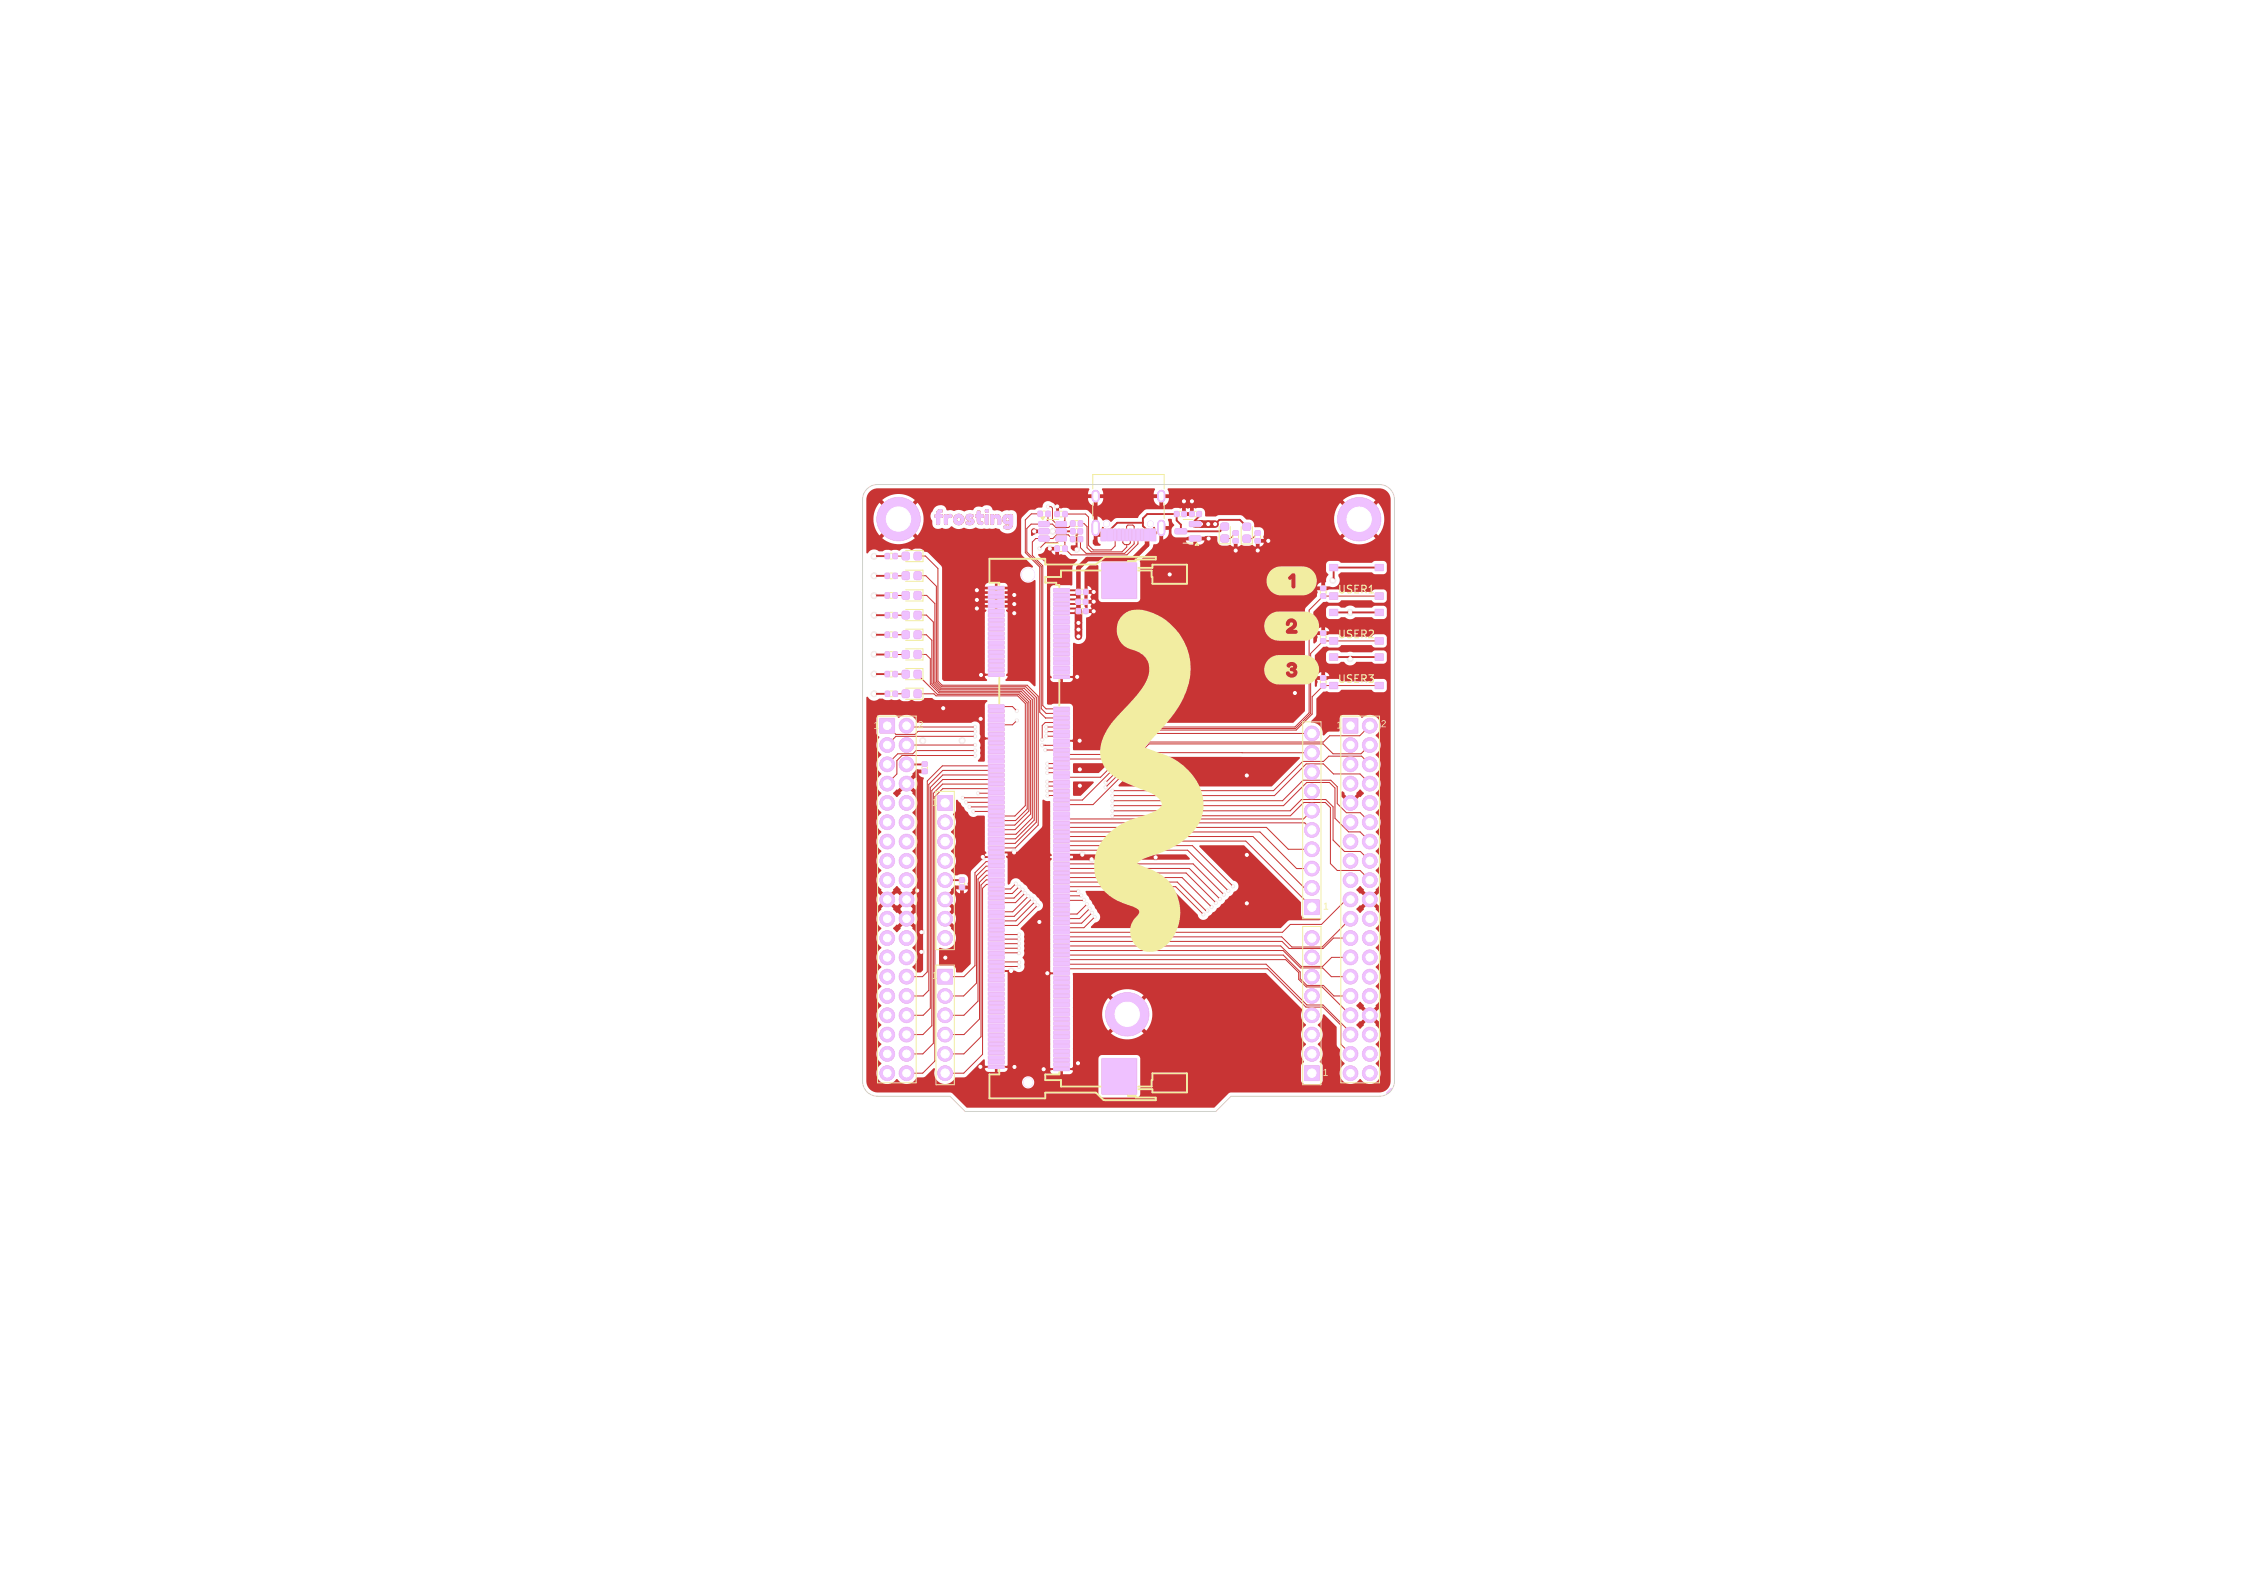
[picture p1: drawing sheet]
<svg xmlns="http://www.w3.org/2000/svg" width="297mm" height="210mm" viewBox="0 0 297 210" stroke-linecap="round" stroke-linejoin="round" font-family="sans-serif">
<defs><g id="words">
<g font-size="1.4" fill="#f2eda1">
<text x="175.9" y="78.3">USER1</text>
<text x="175.9" y="84.2">USER2</text>
<text x="175.9" y="90.1">USER3</text>
</g>
<g font-size="1.3" fill="#f2eda1">
<text x="120.8" y="96">2</text>
<text x="181.7" y="95.9">2</text>
<text x="114.9" y="96.1">1</text>
<text x="175.9" y="96">1</text>
<text x="122.6" y="106.2">1</text>
<text x="174.1" y="119.9">1</text>
<text x="122.6" y="129">1</text>
<text x="174.1" y="141.7">1</text>
</g>
</g></defs>
<g fill="#c83434">
<path d="M129.6 67.7h.1a.26 .26 0 0 1 .4 .1v1a.26 .26 0 0 1-.2 .3 .26 .26 0 0 1-.3-.3z"/>
<path d="M124.2 67.7a.33 .33 0 0 1 .5 .1 .32 .32 0 0 1 .5-.2 .32 .32 0 0 1 .1 .5l-.5 .1-.1 .6a.26 .26 0 0 1-.2 .3 .26 .26 0 0 1-.3-.3z"/>
<path d="M125.6 67.8a.76 .76 0 0 1 1.2 .2 .76 .76 0 0 1-.4 1.1 .76 .76 0 0 1-1-.7h.5l.1 .1 .2 .1 .1-.1 .1-.1-.1-.2-.1-.1-.2 .1-.1 .2h-.5z"/>
<path d="M130.3 67.7h.4l.1 .1a.56 .56 0 0 1 .7-.1 .56 .56 0 0 1 .3 .7v.4a.26 .26 0 0 1-.3 .3 .26 .26 0 0 1-.3-.3v-.4v-.2h-.2h-.1l-.1 .2v.4a.26 .26 0 0 1-.2 .3 .26 .26 0 0 1-.3-.3z"/>
<path d="M123.3 67.2a.37 .37 0 0 1 .5-.2 .37 .37 0 0 1 .2 .4l-.3 .1v.1a.29 .29 0 0 1 .4 .3 .29 .29 0 0 1-.4 .3v.6a.26 .26 0 0 1-.3 .3 .26 .26 0 0 1-.2-.3v-.6l-.2-.1-.1-.2 .1-.2h.2z"/>
<path d="M128.6 67.2a.27 .27 0 0 1 .5 .1v.3a.29 .29 0 0 1 .4 .3 .29 .29 0 0 1-.4 .3v.4a.26 .26 0 0 1 .3 .2 .26 .26 0 0 1-.3 .3l-.4-.2-.1-.2-.1-.5-.2-.1v-.4h.2z"/>
<path d="M127.2 67.7l.5-.1 .4 .1 .1 .1-.2 .3-.4-.1v.1a.53 .53 0 0 1 .6 .6 .53 .53 0 0 1-.8 .4l-.3-.1a.28 .28 0 0 1 .1-.4l.4 .1 .1-.1a.53 .53 0 0 1-.6-.3 .53 .53 0 0 1 .1-.6z"/>
<path d="M132.1 67.9a.51 .51 0 0 1 .7-.1 .31 .31 0 0 1 .5-.1v1.3a.72 .72 0 0 1-.5 .7 .72 .72 0 0 1-.8-.3l.2-.3 .4 .1 .1-.1 .1-.2a.61 .61 0 0 1-.7 0 .61 .61 0 0 1-.2-.6h.5l.2 .2 .2-.2-.2-.2-.2 .2h-.5z"/>
<circle cx="129.9" cy="67.2" r=".28"/>
</g>
<g fill="#c83434" stroke="#c83434" stroke-width=".13">
<path d="M120.4 83.1h.7v.8h-.7z"/>
<path d="M118.8 83.1h.8v.8h-.8z"/>
<path d="M116.5 88.4h.5v.6h-.5z"/>
<path d="M117.6 88.4h.4v.6h-.4z"/>
<path d="M173.8 90h.6v.5h-.6z"/>
<path d="M173.8 89h.6v.4h-.6z"/>
<path d="M181 84h1v.7h-1z"/>
<path d="M175 84h1v.7h-1z"/>
<path d="M181 80.2h1v.8h-1z"/>
<path d="M175 80.2h1v.8h-1z"/>
<path d="M120.4 77.9h.7v.9h-.7z"/>
<path d="M118.8 77.9h.8v.9h-.8z"/>
<path d="M165.2 69.9h.6v.5h-.6z"/>
<path d="M165.2 70.9h.6v.5h-.6z"/>
<path d="M116.5 75.5h.5v.6h-.5z"/>
<path d="M117.6 75.5h.4v.6h-.4z"/>
<path d="M171.7 118.4h1.9v1.9h-1.9z"/>
<path d="M116.5 78.1h.5v.5h-.5z"/>
<path d="M117.6 78.1h.4v.5h-.4z"/>
<path d="M116.6 91h.4v.6h-.4z"/>
<path d="M117.6 91h.4v.6h-.4z"/>
<path d="M154.6 67.4h.5v.5h-.5z"/>
<path d="M155.6 67.4h.4v.5h-.4z"/>
<path d="M176.8 94.6h1.8v1.8h-1.8z"/>
<path d="M141.7 77.6h.5v.6h-.5z"/>
<path d="M142.6 77.6h.5v.6h-.5z"/>
<path d="M163.7 70.5h.8v.8h-.8z"/>
<path d="M163.7 68.9h.8v.8h-.8z"/>
<path d="M139.9 71.9h.5v.6h-.5z"/>
<path d="M138.9 71.9h.4v.6h-.4z"/>
<path d="M173.8 78.2h.6v.5h-.6z"/>
<path d="M173.8 77.2h.6v.4h-.6z"/>
<path d="M115.8 94.6h1.9v1.8h-1.9z"/>
<path d="M120.4 72.8h.7v.8h-.7z"/>
<path d="M118.8 72.8h.8v.8h-.8z"/>
<path d="M130.1 77.2h2v.3h-2z"/>
<path d="M138.7 77.5h2v.3h-2z"/>
<path d="M130.1 77.8h2v.3h-2z"/>
<path d="M138.7 78.1h2v.3h-2z"/>
<path d="M130.1 78.4h2v.3h-2z"/>
<path d="M138.7 78.7h2v.3h-2z"/>
<path d="M130.1 79h2v.3h-2z"/>
<path d="M138.7 79.3h2v.3h-2z"/>
<path d="M130.1 79.6h2v.3h-2z"/>
<path d="M138.7 79.9h2v.3h-2z"/>
<path d="M130.1 80.2h2v.3h-2z"/>
<path d="M138.7 80.5h2v.3h-2z"/>
<path d="M130.1 80.8h2v.3h-2z"/>
<path d="M138.7 81.1h2v.3h-2z"/>
<path d="M130.1 81.4h2v.3h-2z"/>
<path d="M138.7 81.7h2v.3h-2z"/>
<path d="M130.1 82h2v.3h-2z"/>
<path d="M138.7 82.3h2v.3h-2z"/>
<path d="M130.1 82.6h2v.3h-2z"/>
<path d="M138.7 82.9h2v.3h-2z"/>
<path d="M130.1 83.2h2v.3h-2z"/>
<path d="M138.7 83.5h2v.3h-2z"/>
<path d="M130.1 83.8h2v.3h-2z"/>
<path d="M138.7 84.1h2v.3h-2z"/>
<path d="M130.1 84.4h2v.3h-2z"/>
<path d="M138.7 84.7h2v.3h-2z"/>
<path d="M130.1 85h2v.3h-2z"/>
<path d="M138.7 85.3h2v.3h-2z"/>
<path d="M130.1 85.6h2v.3h-2z"/>
<path d="M138.7 85.9h2v.3h-2z"/>
<path d="M130.1 86.2h2v.3h-2z"/>
<path d="M138.7 86.5h2v.3h-2z"/>
<path d="M130.1 86.8h2v.3h-2z"/>
<path d="M138.7 87.1h2v.3h-2z"/>
<path d="M130.1 87.4h2v.3h-2z"/>
<path d="M138.7 87.7h2v.3h-2z"/>
<path d="M130.1 88h2v.3h-2z"/>
<path d="M138.7 88.3h2v.3h-2z"/>
<path d="M130.1 88.6h2v.3h-2z"/>
<path d="M138.7 88.9h2v.3h-2z"/>
<path d="M130.1 92.8h2v.3h-2z"/>
<path d="M138.7 93.1h2v.3h-2z"/>
<path d="M130.1 93.4h2v.3h-2z"/>
<path d="M138.7 93.7h2v.3h-2z"/>
<path d="M130.1 94h2v.3h-2z"/>
<path d="M138.7 94.3h2v.3h-2z"/>
<path d="M130.1 94.6h2v.3h-2z"/>
<path d="M138.7 94.9h2v.3h-2z"/>
<path d="M130.1 95.2h2v.3h-2z"/>
<path d="M138.7 95.5h2v.3h-2z"/>
<path d="M130.1 95.8h2v.3h-2z"/>
<path d="M138.7 96.1h2v.3h-2z"/>
<path d="M130.1 96.4h2v.3h-2z"/>
<path d="M138.7 96.7h2v.3h-2z"/>
<path d="M130.1 97h2v.3h-2z"/>
<path d="M138.7 97.3h2v.3h-2z"/>
<path d="M130.1 97.6h2v.3h-2z"/>
<path d="M138.7 97.9h2v.3h-2z"/>
<path d="M130.1 98.2h2v.3h-2z"/>
<path d="M138.7 98.5h2v.3h-2z"/>
<path d="M130.1 98.8h2v.3h-2z"/>
<path d="M138.7 99.1h2v.3h-2z"/>
<path d="M130.1 99.4h2v.3h-2z"/>
<path d="M138.7 99.7h2v.3h-2z"/>
<path d="M130.1 100h2v.3h-2z"/>
<path d="M138.7 100.3h2v.3h-2z"/>
<path d="M130.1 100.6h2v.3h-2z"/>
<path d="M138.7 100.9h2v.3h-2z"/>
<path d="M130.1 101.2h2v.3h-2z"/>
<path d="M138.7 101.5h2v.3h-2z"/>
<path d="M130.1 101.8h2v.3h-2z"/>
<path d="M138.7 102.1h2v.3h-2z"/>
<path d="M130.1 102.4h2v.3h-2z"/>
<path d="M138.7 102.7h2v.3h-2z"/>
<path d="M130.1 103h2v.3h-2z"/>
<path d="M138.7 103.3h2v.3h-2z"/>
<path d="M130.1 103.6h2v.3h-2z"/>
<path d="M138.7 103.9h2v.3h-2z"/>
<path d="M130.1 104.2h2v.3h-2z"/>
<path d="M138.7 104.5h2v.3h-2z"/>
<path d="M130.1 104.8h2v.3h-2z"/>
<path d="M138.7 105.1h2v.3h-2z"/>
<path d="M130.1 105.4h2v.3h-2z"/>
<path d="M138.7 105.7h2v.3h-2z"/>
<path d="M130.1 106h2v.3h-2z"/>
<path d="M138.7 106.3h2v.3h-2z"/>
<path d="M130.1 106.6h2v.3h-2z"/>
<path d="M138.7 106.9h2v.3h-2z"/>
<path d="M130.1 107.2h2v.3h-2z"/>
<path d="M138.7 107.5h2v.3h-2z"/>
<path d="M130.1 107.8h2v.3h-2z"/>
<path d="M138.7 108.1h2v.3h-2z"/>
<path d="M130.1 108.4h2v.3h-2z"/>
<path d="M138.7 108.7h2v.3h-2z"/>
<path d="M130.1 109h2v.3h-2z"/>
<path d="M138.7 109.3h2v.3h-2z"/>
<path d="M130.1 109.6h2v.3h-2z"/>
<path d="M138.7 109.9h2v.3h-2z"/>
<path d="M130.1 110.2h2v.3h-2z"/>
<path d="M138.7 110.5h2v.3h-2z"/>
<path d="M130.1 110.8h2v.3h-2z"/>
<path d="M138.7 111.1h2v.3h-2z"/>
<path d="M130.1 111.4h2v.3h-2z"/>
<path d="M138.7 111.7h2v.3h-2z"/>
<path d="M130.1 112h2v.3h-2z"/>
<path d="M138.7 112.3h2v.3h-2z"/>
<path d="M130.1 112.6h2v.3h-2z"/>
<path d="M138.7 112.9h2v.3h-2z"/>
<path d="M130.1 113.2h2v.3h-2z"/>
<path d="M138.7 113.5h2v.3h-2z"/>
<path d="M130.1 113.8h2v.3h-2z"/>
<path d="M138.7 114.1h2v.3h-2z"/>
<path d="M130.1 114.4h2v.3h-2z"/>
<path d="M138.7 114.7h2v.3h-2z"/>
<path d="M130.1 115h2v.3h-2z"/>
<path d="M138.7 115.3h2v.3h-2z"/>
<path d="M130.1 115.6h2v.3h-2z"/>
<path d="M138.7 115.9h2v.3h-2z"/>
<path d="M130.1 116.2h2v.3h-2z"/>
<path d="M138.7 116.5h2v.3h-2z"/>
<path d="M130.1 116.8h2v.3h-2z"/>
<path d="M138.7 117.1h2v.3h-2z"/>
<path d="M130.1 117.4h2v.3h-2z"/>
<path d="M138.7 117.7h2v.3h-2z"/>
<path d="M130.1 118h2v.3h-2z"/>
<path d="M138.7 118.3h2v.3h-2z"/>
<path d="M130.1 118.6h2v.3h-2z"/>
<path d="M138.7 118.9h2v.3h-2z"/>
<path d="M130.1 119.2h2v.3h-2z"/>
<path d="M138.7 119.5h2v.3h-2z"/>
<path d="M130.1 119.8h2v.3h-2z"/>
<path d="M138.7 120.1h2v.3h-2z"/>
<path d="M130.1 120.4h2v.3h-2z"/>
<path d="M138.7 120.7h2v.3h-2z"/>
<path d="M130.1 121h2v.3h-2z"/>
<path d="M138.7 121.3h2v.3h-2z"/>
<path d="M130.1 121.6h2v.3h-2z"/>
<path d="M138.7 121.9h2v.3h-2z"/>
<path d="M130.1 122.2h2v.3h-2z"/>
<path d="M138.7 122.5h2v.3h-2z"/>
<path d="M130.1 122.8h2v.3h-2z"/>
<path d="M138.7 123.1h2v.3h-2z"/>
<path d="M130.1 123.4h2v.3h-2z"/>
<path d="M138.7 123.7h2v.3h-2z"/>
<path d="M130.1 124h2v.3h-2z"/>
<path d="M138.7 124.3h2v.3h-2z"/>
<path d="M130.1 124.6h2v.3h-2z"/>
<path d="M138.7 124.9h2v.3h-2z"/>
<path d="M130.1 125.2h2v.3h-2z"/>
<path d="M138.7 125.5h2v.3h-2z"/>
<path d="M130.1 125.8h2v.3h-2z"/>
<path d="M138.7 126.1h2v.3h-2z"/>
<path d="M130.1 126.4h2v.3h-2z"/>
<path d="M138.7 126.7h2v.3h-2z"/>
<path d="M130.1 127h2v.3h-2z"/>
<path d="M138.7 127.3h2v.3h-2z"/>
<path d="M130.1 127.6h2v.3h-2z"/>
<path d="M138.7 127.9h2v.3h-2z"/>
<path d="M130.1 128.2h2v.3h-2z"/>
<path d="M138.7 128.5h2v.3h-2z"/>
<path d="M130.1 128.8h2v.3h-2z"/>
<path d="M138.7 129.1h2v.3h-2z"/>
<path d="M130.1 129.4h2v.3h-2z"/>
<path d="M138.7 129.7h2v.3h-2z"/>
<path d="M130.1 130h2v.3h-2z"/>
<path d="M138.7 130.3h2v.3h-2z"/>
<path d="M130.1 130.6h2v.3h-2z"/>
<path d="M138.7 130.9h2v.3h-2z"/>
<path d="M130.1 131.2h2v.3h-2z"/>
<path d="M138.7 131.5h2v.3h-2z"/>
<path d="M130.1 131.8h2v.3h-2z"/>
<path d="M138.7 132.1h2v.3h-2z"/>
<path d="M130.1 132.4h2v.3h-2z"/>
<path d="M138.7 132.7h2v.3h-2z"/>
<path d="M130.1 133h2v.3h-2z"/>
<path d="M138.7 133.3h2v.3h-2z"/>
<path d="M130.1 133.6h2v.3h-2z"/>
<path d="M138.7 133.9h2v.3h-2z"/>
<path d="M130.1 134.2h2v.3h-2z"/>
<path d="M138.7 134.5h2v.3h-2z"/>
<path d="M130.1 134.8h2v.3h-2z"/>
<path d="M138.7 135.1h2v.3h-2z"/>
<path d="M130.1 135.4h2v.3h-2z"/>
<path d="M138.7 135.7h2v.3h-2z"/>
<path d="M130.1 136h2v.3h-2z"/>
<path d="M138.7 136.3h2v.3h-2z"/>
<path d="M130.1 136.6h2v.3h-2z"/>
<path d="M138.7 136.9h2v.3h-2z"/>
<path d="M130.1 137.2h2v.3h-2z"/>
<path d="M138.7 137.5h2v.3h-2z"/>
<path d="M130.1 137.8h2v.3h-2z"/>
<path d="M138.7 138.1h2v.3h-2z"/>
<path d="M130.1 138.4h2v.3h-2z"/>
<path d="M138.7 138.7h2v.3h-2z"/>
<path d="M130.1 139h2v.3h-2z"/>
<path d="M138.7 139.3h2v.3h-2z"/>
<path d="M130.1 139.6h2v.3h-2z"/>
<path d="M138.7 139.9h2v.3h-2z"/>
<path d="M130.1 140.2h2v.3h-2z"/>
<path d="M138.7 140.5h2v.3h-2z"/>
<path d="M145 74.1h4.5v4.6h-4.5z"/>
<path d="M145 139.3h4.5v4.6h-4.5z"/>
<path d="M162.3 69.9h.6v.5h-.6z"/>
<path d="M162.3 70.9h.6v.5h-.6z"/>
<path d="M120.4 88.3h.7v.8h-.7z"/>
<path d="M118.8 88.3h.8v.8h-.8z"/>
<path d="M151.4 69.7h.6v1.4h-.6z"/>
<path d="M150.6 69.7h.6v1.4h-.6z"/>
<path d="M149.6 69.7h.3v1.4h-.3z"/>
<path d="M148.6 69.7h.3v1.4h-.3z"/>
<path d="M148.1 69.7h.3v1.4h-.3z"/>
<path d="M147.1 69.7h.3v1.4h-.3z"/>
<path d="M145.7 69.7h.6v1.4h-.6z"/>
<path d="M144.9 69.7h.6v1.4h-.6z"/>
<path d="M146.6 69.7h.3v1.4h-.3z"/>
<path d="M147.6 69.7h.3v1.4h-.3z"/>
<path d="M149.1 69.7h.3v1.4h-.3z"/>
<path d="M150.1 69.7h.3v1.4h-.3z"/>
<path d="M181 89.8h1v.8h-1z"/>
<path d="M175 89.8h1v.8h-1z"/>
<path d="M181 86.1h1v.7h-1z"/>
<path d="M175 86.1h1v.7h-1z"/>
<path d="M141.7 80.1h.5v.6h-.5z"/>
<path d="M142.6 80.1h.5v.6h-.5z"/>
<path d="M120.4 90.9h.7v.8h-.7z"/>
<path d="M118.8 90.9h.8v.8h-.8z"/>
<path d="M136.8 68.7h1.1l.1 .1v.4l-.1 .1h-1.1l-.1-.2z"/>
<path d="M136.8 69.7l1.1-.1 .1 .2v.3l-.1 .1h-1.1l-.1-.1z"/>
<path d="M136.8 70.6h1.1l.1 .1v.4l-.1 .1h-1.1l-.1-.2z"/>
<path d="M139 70.6h1.2l.1 .1v.4l-.1 .1h-1.1l-.1-.2z"/>
<path d="M139 69.7l1.2-.1 .1 .2v.3l-.1 .1h-1.1l-.1-.1z"/>
<path d="M139 68.7h1.2l.1 .1v.4l-.1 .1h-1.1l-.1-.2z"/>
<path d="M123.4 127.6h1.9v1.8h-1.9z"/>
<path d="M120.4 75.3h.7v.9h-.7z"/>
<path d="M118.8 75.3h.8v.9h-.8z"/>
<path d="M116.5 85.8h.5v.6h-.5z"/>
<path d="M117.6 85.8h.4v.6h-.4z"/>
<path d="M141 69.6h.4v.6h-.4z"/>
<path d="M141.9 69.6h.5v.6h-.5z"/>
<path d="M160.8 70.5h.8v.7h-.8z"/>
<path d="M160.8 68.9h.8v.8h-.8z"/>
<path d="M116.5 72.9h.5v.6h-.5z"/>
<path d="M117.6 72.9h.4v.6h-.4z"/>
<path d="M142 70.7h.4v.5h-.4z"/>
<path d="M140.9 70.7h.5v.5h-.5z"/>
<path d="M181 78.1h1v.7h-1z"/>
<path d="M175 78.1h1v.7h-1z"/>
<path d="M181 74.3h1v.8h-1z"/>
<path d="M175 74.3h1v.8h-1z"/>
<path d="M126.3 115.6h.6v.5h-.6z"/>
<path d="M126.3 116.5h.6v.5h-.6z"/>
<path d="M138.9 67.4h.4v.5h-.4z"/>
<path d="M139.9 67.4h.5v.5h-.5z"/>
<path d="M171.7 140.3h1.9v1.8h-1.9z"/>
<path d="M123.4 104.7h1.9v1.9h-1.9z"/>
<path d="M120.4 85.7h.7v.8h-.7z"/>
<path d="M118.8 85.7h.8v.8h-.8z"/>
<path d="M141.7 78.9h.4v.6h-.4z"/>
<path d="M142.6 78.9h.5v.6h-.5z"/>
<path d="M140.9 68.6h.5v.6h-.5z"/>
<path d="M142 68.6h.4v.6h-.4z"/>
<path d="M173.8 84.1h.6v.5h-.6z"/>
<path d="M173.8 83.1h.6v.4h-.6z"/>
<path d="M120.4 80.5h.7v.8h-.7z"/>
<path d="M118.8 80.5h.8v.8h-.8z"/>
<path d="M121.4 100.3h.5v.5h-.5z"/>
<path d="M121.4 101.3h.5v.4h-.5z"/>
<path d="M157.6 67.4h.4v.5h-.4z"/>
<path d="M156.6 67.4h.5v.5h-.5z"/>
<path d="M116.6 80.7h.4v.5h-.4z"/>
<path d="M117.6 80.7h.4v.5h-.4z"/>
<path d="M156.6 70.6h1.3l.1 .1v.4l-.1 .1h-1.3l-.1-.2z"/>
<path d="M156.6 68.7h1.3l.1 .1v.4l-.1 .1h-1.3l-.1-.2z"/>
<path d="M154.7 69.7l1.3-.1 .1 .2v.3l-.1 .1h-1.2l-.1-.1z"/>
<path d="M137.7 67.3h.4v.6h-.4z"/>
<path d="M136.7 67.3h.4v.6h-.4z"/>
<path d="M116.5 83.2h.5v.6h-.5z"/>
<path d="M117.6 83.2h.4v.6h-.4z"/>
<circle cx="172.6" cy="116.8" r=".92"/>
<circle cx="172.6" cy="114.3" r=".92"/>
<circle cx="172.6" cy="111.7" r=".92"/>
<circle cx="172.6" cy="109.2" r=".92"/>
<circle cx="172.6" cy="106.7" r=".92"/>
<circle cx="172.6" cy="104.1" r=".92"/>
<circle cx="172.6" cy="101.6" r=".92"/>
<circle cx="172.6" cy="99" r=".92"/>
<circle cx="172.6" cy="96.5" r=".92"/>
<circle cx="178.9" cy="68.3" r="2.8"/>
<circle cx="180.3" cy="95.5" r=".92"/>
<circle cx="177.7" cy="98" r=".92"/>
<circle cx="180.3" cy="98" r=".92"/>
<circle cx="177.7" cy="100.6" r=".92"/>
<circle cx="180.3" cy="100.6" r=".92"/>
<circle cx="177.7" cy="103.1" r=".92"/>
<circle cx="180.3" cy="103.1" r=".92"/>
<circle cx="177.7" cy="105.7" r=".92"/>
<circle cx="180.3" cy="105.7" r=".92"/>
<circle cx="177.7" cy="108.2" r=".92"/>
<circle cx="180.3" cy="108.2" r=".92"/>
<circle cx="177.7" cy="110.7" r=".92"/>
<circle cx="180.3" cy="110.7" r=".92"/>
<circle cx="177.7" cy="113.3" r=".92"/>
<circle cx="180.3" cy="113.3" r=".92"/>
<circle cx="177.7" cy="115.8" r=".92"/>
<circle cx="180.3" cy="115.8" r=".92"/>
<circle cx="177.7" cy="118.4" r=".92"/>
<circle cx="180.3" cy="118.4" r=".92"/>
<circle cx="177.7" cy="120.9" r=".92"/>
<circle cx="180.3" cy="120.9" r=".92"/>
<circle cx="177.7" cy="123.4" r=".92"/>
<circle cx="180.3" cy="123.4" r=".92"/>
<circle cx="177.7" cy="126" r=".92"/>
<circle cx="180.3" cy="126" r=".92"/>
<circle cx="177.7" cy="128.5" r=".92"/>
<circle cx="180.3" cy="128.5" r=".92"/>
<circle cx="177.7" cy="131.1" r=".92"/>
<circle cx="180.3" cy="131.1" r=".92"/>
<circle cx="177.7" cy="133.6" r=".92"/>
<circle cx="180.3" cy="133.6" r=".92"/>
<circle cx="177.7" cy="136.1" r=".92"/>
<circle cx="180.3" cy="136.1" r=".92"/>
<circle cx="177.7" cy="138.7" r=".92"/>
<circle cx="180.3" cy="138.7" r=".92"/>
<circle cx="177.7" cy="141.2" r=".92"/>
<circle cx="180.3" cy="141.2" r=".92"/>
<circle cx="119.3" cy="95.5" r=".92"/>
<circle cx="116.8" cy="98" r=".92"/>
<circle cx="119.3" cy="98" r=".92"/>
<circle cx="116.8" cy="100.6" r=".92"/>
<circle cx="119.3" cy="100.6" r=".92"/>
<circle cx="116.8" cy="103.1" r=".92"/>
<circle cx="119.3" cy="103.1" r=".92"/>
<circle cx="116.8" cy="105.7" r=".92"/>
<circle cx="119.3" cy="105.7" r=".92"/>
<circle cx="116.8" cy="108.2" r=".92"/>
<circle cx="119.3" cy="108.2" r=".92"/>
<circle cx="116.8" cy="110.7" r=".92"/>
<circle cx="119.3" cy="110.7" r=".92"/>
<circle cx="116.8" cy="113.3" r=".92"/>
<circle cx="119.3" cy="113.3" r=".92"/>
<circle cx="116.8" cy="115.8" r=".92"/>
<circle cx="119.3" cy="115.8" r=".92"/>
<circle cx="116.8" cy="118.4" r=".92"/>
<circle cx="119.3" cy="118.4" r=".92"/>
<circle cx="116.8" cy="120.9" r=".92"/>
<circle cx="119.3" cy="120.9" r=".92"/>
<circle cx="116.8" cy="123.4" r=".92"/>
<circle cx="119.3" cy="123.4" r=".92"/>
<circle cx="116.8" cy="126" r=".92"/>
<circle cx="119.3" cy="126" r=".92"/>
<circle cx="116.8" cy="128.5" r=".92"/>
<circle cx="119.3" cy="128.5" r=".92"/>
<circle cx="116.8" cy="131.1" r=".92"/>
<circle cx="119.3" cy="131.1" r=".92"/>
<circle cx="116.8" cy="133.6" r=".92"/>
<circle cx="119.3" cy="133.6" r=".92"/>
<circle cx="116.8" cy="136.1" r=".92"/>
<circle cx="119.3" cy="136.1" r=".92"/>
<circle cx="116.8" cy="138.7" r=".92"/>
<circle cx="119.3" cy="138.7" r=".92"/>
<circle cx="116.8" cy="141.2" r=".92"/>
<circle cx="119.3" cy="141.2" r=".92"/>
<circle cx="124.4" cy="131.1" r=".92"/>
<circle cx="124.4" cy="133.6" r=".92"/>
<circle cx="124.4" cy="136.1" r=".92"/>
<circle cx="124.4" cy="138.7" r=".92"/>
<circle cx="124.4" cy="141.2" r=".92"/>
<circle cx="148.3" cy="133.5" r="2.8"/>
<circle cx="172.6" cy="138.7" r=".92"/>
<circle cx="172.6" cy="136.1" r=".92"/>
<circle cx="172.6" cy="133.6" r=".92"/>
<circle cx="172.6" cy="131.1" r=".92"/>
<circle cx="172.6" cy="128.5" r=".92"/>
<circle cx="172.6" cy="126" r=".92"/>
<circle cx="172.6" cy="123.4" r=".92"/>
<circle cx="124.4" cy="108.2" r=".92"/>
<circle cx="124.4" cy="110.7" r=".92"/>
<circle cx="124.4" cy="113.3" r=".92"/>
<circle cx="124.4" cy="115.8" r=".92"/>
<circle cx="124.4" cy="118.4" r=".92"/>
<circle cx="124.4" cy="120.9" r=".92"/>
<circle cx="124.4" cy="123.4" r=".92"/>
<circle cx="118.2" cy="68.3" r="2.8"/>
</g>
<path d="M144.2 65v.6M144.2 68.9v1.1M152.8 65v.6M152.8 68.9v1.1M157.3 69h2.6M158 69h.1M141.9 80.4v3.3" fill="none" stroke="#c83434" stroke-width="1"/>
<g fill="#ececec" stroke="#ececec" stroke-width=".13">
<circle cx="129.1" cy="88.8" r=".4"/>
<circle cx="138.1" cy="72.2" r=".4"/>
<circle cx="133" cy="127.8" r=".4"/>
<circle cx="165.5" cy="72.4" r=".4"/>
<circle cx="133.5" cy="80.7" r=".4"/>
<circle cx="136.8" cy="121.3" r=".4"/>
<circle cx="128.5" cy="78.9" r=".4"/>
<circle cx="129.3" cy="112.8" r=".4"/>
<circle cx="142.1" cy="103.4" r=".4"/>
<circle cx="152.1" cy="112.8" r=".4"/>
<circle cx="141.9" cy="139.9" r=".4"/>
<circle cx="141.7" cy="72.3" r=".4"/>
<circle cx="143.9" cy="80.4" r=".4"/>
<circle cx="139.1" cy="66.6" r=".4"/>
<circle cx="136.1" cy="69.9" r=".4"/>
<circle cx="124.1" cy="93.2" r=".4"/>
<circle cx="128.5" cy="80.1" r=".4"/>
<circle cx="129" cy="94.6" r=".4"/>
<circle cx="164.1" cy="102" r=".4"/>
<circle cx="142.4" cy="112.5" r=".4"/>
<circle cx="121.2" cy="125.3" r=".4"/>
<circle cx="159" cy="70.9" r=".4"/>
<circle cx="156.8" cy="66" r=".4"/>
<circle cx="129" cy="140.4" r=".4"/>
<circle cx="137.8" cy="128.1" r=".4"/>
<circle cx="166.9" cy="71.2" r=".4"/>
<circle cx="162.6" cy="72.4" r=".4"/>
<circle cx="133.5" cy="140.4" r=".4"/>
<circle cx="137.3" cy="140.7" r=".4"/>
<circle cx="152.1" cy="118.8" r=".4"/>
<circle cx="121.4" cy="97.5" r=".4"/>
<circle cx="141.7" cy="89.1" r=".4"/>
<circle cx="120.7" cy="117.2" r=".4"/>
<circle cx="164.1" cy="112.5" r=".4"/>
<circle cx="133.5" cy="78.3" r=".4"/>
<circle cx="152.9" cy="102.1" r=".4"/>
<circle cx="143.9" cy="79.2" r=".4"/>
<circle cx="155.8" cy="66" r=".4"/>
<circle cx="153.9" cy="75.6" r=".4"/>
<circle cx="133.4" cy="112.2" r=".4"/>
<circle cx="126.6" cy="97.5" r=".4"/>
<circle cx="133.5" cy="79.5" r=".4"/>
<circle cx="128.5" cy="77.7" r=".4"/>
<circle cx="142.1" cy="101.2" r=".4"/>
<circle cx="142.1" cy="97.5" r=".4"/>
<circle cx="170.4" cy="91.2" r=".4"/>
<circle cx="121.3" cy="122.7" r=".4"/>
<circle cx="124.4" cy="126" r=".4"/>
<circle cx="164.1" cy="118.9" r=".4"/>
<circle cx="143.9" cy="77.9" r=".4"/>
<circle cx="143.6" cy="113.1" r=".4"/>
<circle cx="141.9" cy="82" r=".4"/>
<circle cx="138.6" cy="69.9" r=".4"/>
<circle cx="141.9" cy="83.7" r=".4"/>
<circle cx="141.9" cy="82.8" r=".4"/>
<circle cx="115" cy="73.2" r=".4"/>
<circle cx="115" cy="91.3" r=".4"/>
<circle cx="177.7" cy="86.7" r=".4"/>
<circle cx="115" cy="83.5" r=".4"/>
<circle cx="115" cy="78.4" r=".4"/>
<circle cx="115" cy="86.1" r=".4"/>
<circle cx="175.4" cy="76.4" r=".4"/>
<circle cx="177.7" cy="80.6" r=".4"/>
<circle cx="115" cy="80.9" r=".4"/>
<circle cx="115" cy="75.8" r=".4"/>
<circle cx="115" cy="88.7" r=".4"/>
<circle cx="158" cy="69" r=".4"/>
<circle cx="159" cy="69" r=".4"/>
<circle cx="159.9" cy="69" r=".4"/>
<circle cx="137.8" cy="102.9" r=".23"/>
<circle cx="137.8" cy="101.1" r=".23"/>
<circle cx="137.7" cy="95.7" r=".22"/>
<circle cx="128.3" cy="95.7" r=".22"/>
<circle cx="137.8" cy="100.5" r=".22"/>
<circle cx="137.1" cy="97.3" r=".22"/>
<circle cx="128.3" cy="98" r=".23"/>
<circle cx="137.8" cy="104.7" r=".23"/>
<circle cx="128.3" cy="99.4" r=".23"/>
<circle cx="137.6" cy="98.7" r=".22"/>
<circle cx="127.6" cy="106.2" r=".23"/>
<circle cx="128.7" cy="104.4" r=".23"/>
<circle cx="128.1" cy="106.8" r=".22"/>
<circle cx="137.7" cy="96.2" r=".22"/>
<circle cx="128.3" cy="96.2" r=".23"/>
<circle cx="127.1" cy="105.6" r=".23"/>
<circle cx="137.8" cy="104.1" r=".23"/>
<circle cx="137.8" cy="103.4" r=".22"/>
<circle cx="137.7" cy="96.9" r=".22"/>
<circle cx="128.3" cy="96.9" r=".23"/>
<circle cx="128.3" cy="98.8" r=".23"/>
<circle cx="137.1" cy="98.1" r=".23"/>
<circle cx="137.8" cy="101.7" r=".23"/>
<circle cx="126.7" cy="105" r=".22"/>
<circle cx="158.9" cy="119.8" r=".23"/>
<circle cx="159.4" cy="119.3" r=".23"/>
<circle cx="160.5" cy="118.3" r=".23"/>
<circle cx="158.3" cy="120.3" r=".22"/>
<circle cx="162.2" cy="116.6" r=".22"/>
<circle cx="161" cy="117.7" r=".22"/>
<circle cx="161.6" cy="117.2" r=".22"/>
<circle cx="160" cy="118.8" r=".22"/>
<circle cx="143" cy="119" r=".23"/>
<circle cx="142.3" cy="117.8" r=".22"/>
<circle cx="134.1" cy="123.6" r=".23"/>
<circle cx="134.1" cy="125.4" r=".22"/>
<circle cx="146.4" cy="106" r=".22"/>
<circle cx="135.8" cy="118.3" r=".22"/>
<circle cx="134.1" cy="126.6" r=".22"/>
<circle cx="145.5" cy="103.6" r=".23"/>
<circle cx="134.1" cy="116.7" r=".22"/>
<circle cx="145.5" cy="103" r=".22"/>
<circle cx="133.7" cy="116.3" r=".23"/>
<circle cx="144" cy="120.7" r=".22"/>
<circle cx="141.9" cy="117.3" r=".22"/>
<circle cx="146.4" cy="104" r=".22"/>
<circle cx="134.5" cy="117.1" r=".23"/>
<circle cx="143.4" cy="119.6" r=".23"/>
<circle cx="142.6" cy="118.4" r=".23"/>
<circle cx="146.4" cy="105.4" r=".22"/>
<circle cx="135.3" cy="117.9" r=".23"/>
<circle cx="146.4" cy="107.3" r=".22"/>
<circle cx="136.5" cy="119.1" r=".23"/>
<circle cx="134.1" cy="124.2" r=".23"/>
<circle cx="134.1" cy="123" r=".23"/>
<circle cx="134.1" cy="127.2" r=".23"/>
<circle cx="134.1" cy="124.8" r=".23"/>
<circle cx="143.7" cy="120.1" r=".22"/>
<circle cx="146.4" cy="104.7" r=".22"/>
<circle cx="134.9" cy="117.5" r=".22"/>
<circle cx="133.8" cy="94.8" r=".23"/>
<circle cx="137.9" cy="66.7" r=".22"/>
<circle cx="133.8" cy="93.5" r=".23"/>
<circle cx="136.8" cy="72.2" r=".22"/>
<circle cx="146.4" cy="106.7" r=".22"/>
<circle cx="136.2" cy="118.7" r=".22"/>
</g>
<g fill="none" stroke="#c83434" stroke-width=".25">
<path d="M115 75.8h1.8M116.8 73.2h-1.8M116.8 78.3l-1.8 .1M136.1 69.9h1.3M138.1 72.2h1M138.6 69.9h2.6M139.1 66.6v1M139.1 66.6h.1M139.7 77.7h2l.2 .2-.4 .4h-1.8M139.7 78.9h1.9l.3 .3M141.9 79.2l-.3 .3h-1.9M142.2 69.9l-.5 .5v1.9"/>
<path d="M142.9 77.9h1M143.9 79.2h-1M144.2 69.5l.9 .9h.1M150.4 68.8h-3.4l-1 1v.6M152.8 69.5l-.9 .9h-.2M155.8 66v1.6h1v-1.6M156.8 66h.1M157.3 70.9h1.7M157.8 67.6v.3l-.5 .6v.5M159.9 69l.6-.6h2.7l.9 .9M161.2 69.3l-.7 .6h-5.1v-.9l-.6-.5v-.9h-3.8l-.6 .6v1l.5 .6v.6M162.6 71.2v1.2"/>
<path d="M166.9 71.2h-1.4v1.2M181.5 74.7h-6v1.6l-.1 .1M115 86.1h1.8M115 88.7h1.8M115 83.5h1.8M115 80.9h1.8M115 91.3h1.8M129 94.6v2l.6 .6h1.5M131.1 88.8h-2M139.7 80.1h1.9l.3 .3-.2 .3h-2M141.7 89.1h-2M142.1 97.5h-2.4"/>
<path d="M142.9 80.4h1M175.5 86.5h2l.2 .2 .2-.2h3.6M175.5 80.6h6M119.3 103.1h.1M121.7 101.5h-.1M121.7 100.5l-2.4 .1M124.4 115.8h2.2M129.3 112.8h.1M129.3 112.8h1.8M133.4 112.2h-2.3M139.7 113.1h3.9M139.7 112.5h2.7"/>
<path d="M142.4 112.5h.1M143.6 113.1h.1M131.1 127.8h1.9M133 127.8h.1M137.8 128.1h1.9M141.9 139.9l-.8 .8h-3.8M129 140.4h4.5"/>
</g>
<path d="M141.9 79.2v1.2M150.9 70.4v1.3l-1.8 1.9h-6l-1.2 1.1v4.5" fill="none" stroke="#c83434" stroke-width=".6"/>
<g fill="none" stroke="#c83434" stroke-width=".13">
<path d="M119.2 78.3h-1.4M119.2 75.8h-1.4M119.2 73.2h-1.4M120.8 78.3h1.1l1.1 1.1v10.4l.8 .8h11l1.3 1.3v16l-2.5 2.5h-2.5M120.8 75.8h1l1.4 1.3v12.6l.7 .7h11.1l1.4 1.4v16.4l-2.8 2.8h-2.5M120.8 73.2h1l1.6 1.6v14.8l.6 .6h11.2l1.4 1.4v17l-3 3h-2.5M136.9 67.6h-1.2l-.8 .8v4.3l1.9 1.9v19.1l.8 .8M137.9 67.6v.8l-.5 .6M137.9 66.7h.4l.2 .2v1.5l.5 .6h.6l.5-.5v-.9h2.7l.4 .4v3.8l.6 .6h2.4l.5-.6v-1.4M141.1 68.9l-.5 .5h-1.7l-.4-.4h-2.8l-.6 .5v3.1l1.9 1.9v18.7l.7 .7h2M141.2 71l-.6-.6h-1.6l-.5 .5h-2.2l-.5 .4v1.8l1.4 1.4v18.3l.5 .5h2M142.2 68.9h.4l.4 .4v2.8l.6 .5h4l.7-.6v-.3"/>
<path d="M147.7 70.4v1l.3 .3h.5l.2-.3v-1M148.2 70.4v-1.1l.2-.2h.7l.1 .2v2.3l-1.2 1.2h-5.1l-.7-.7v-1.2M149.7 70.4v1.2l-1.4 1.4h-7.3l-.9-.8v-.9l-.5-.4-.5 .5h-1.6l-.7 .8M162.6 70.1l-.7 .8h-.7M165.5 70.1l-.7 .8h-.7M181.5 78.4h-7.4l-1.8 1.9v13.5l-1.9 1.9h-20.3l-3.6 3.6h-6.8M116.8 95.5l1.1 1.1h2.5l.4-.4h7.5M117.8 88.7h1.4M117.8 83.5h1.4M117.8 91.3h1.4M119.2 88.7h.1M119.2 91.3h.1"/>
<path d="M119.2 86.1h-1.4M119.2 80.9h-1.4M119.3 95.5l.2 .2h8.8M119.3 98h9M120.8 88.7l2.5 2.7h10.7l1.2 1.1v13.9l-1.6 1.6h-2.5M120.8 80.9h1.1l.9 .9v8.1l.9 .9h10.8l1.3 1.3v15.5l-2.1 2.2h-2.6M120.8 83.5h1.1l.7 .7v5.8l1 1h10.8l1.2 1.2v14.9l-2 2.1h-2.5M120.8 86.1h1.1l.5 .6v3.3l1.1 1.2h10.7l1.2 1.2v14.3l-1.9 1.9h-2.4M120.8 91.3h2.1l.3 .3h10.7l1 1v13.4l-1.3 1.4h-2.5M128.3 98h.1M128.3 99.4h-9.6l-.7 .7v1.7l-1.2 1.3M128.3 96.9h-10.4l-1.1 1.1"/>
<path d="M128.3 98.8h-7.8l-.4 .4h-2l-1.3 1.4M131.1 93h2.1l.6 .5M133.8 94.8l-.6 .6h-2.1M137.1 98.1h2.6M137.6 98.1h.1M137.6 94.5h2.1M137.6 94.5h.1M137.7 95.7h2M137.7 96.2l2 .1M137.7 96.9h2M139.7 95.7h.1M139.7 95.1h-2.2l-.4 .4v1.8"/>
<path d="M139.7 98.7h-2.1M172.6 96.5h-21.4l-8.8 8.8h-2.7M172.6 99h-21.9l-6.9 6.9h-4.1M175.5 90.2h.1M180.3 98l-1.2 1.2h-3.7l-1.3-1.3h-22.9l-5.7 5.7M180.3 95.5l-1.4 1.3h-3.9l-.9 .8h-23.3l-5.3 5.4M181.5 84.3h-7.4l-1.6 1.7v7.9l-2 2h-19.9l-4 4h-6.9M181.5 90.2h-7.4l-1.4 1.5v2.3l-2.1 2.1h-19.6l-6.2 6.2h-5.1M127.1 105.6h4M127.6 106.2h3.5M128.1 106.8h3M128.7 104.4h2.4"/>
<path d="M128.7 104.4h.1M131.1 103.2h-7.1l-1.2 1.2v32.9l-1.4 1.4h-2.1M131.1 115.8h-1.3l-.7 .7v19.9l-2.3 2.3h-2.4M131.1 103.8h-7l-1.1 1v34.8l-1.6 1.6h-2.1M131.1 116.4h-1.3l-.5 .5v21.8l-2.5 2.5h-2.4M131.1 102.6h-7l-1.5 1.4v31l-1.1 1.1h-2.2M131.1 115.2h-1.3l-.9 .9v18l-2 2h-2.5M131.1 102h-7l-1.7 1.6v29.1l-.9 .9h-2.2M131.1 114.6h-1.3l-1.1 1.1v16l-1.9 1.9h-2.4M131.1 101.4h-7l-1.9 1.8v27.1l-.7 .8h-2.2M131.1 114h-1.3l-1.3 1.2v14.2l-1.7 1.7h-2.4M131.1 100.8h-7.1l-2 2v25.1l-.6 .6h-2.1"/>
<path d="M131.1 113.4h-1.3l-1.5 1.4v12.3l-1.5 1.4h-2.4M131.1 105h-4.4M133.7 116.3l-.7 .7h-1.9M134.1 116.7l-.9 .9h-2.1M134.5 117.1l-1.1 1.1h-2.3M134.9 117.5l-1.3 1.3h-2.5M135.3 117.9l-2 2.1h-2.2M135.8 118.3l-2.3 2.3h-2.4M136.2 118.7l-2.5 2.5h-2.6M136.5 119.1l-2.6 2.7h-2.8M137.8 102.9h1.9M137.8 101.1h1.9"/>
<path d="M137.8 104.1h1.9M137.8 103.4l1.9 .1M138.2 104.7h-.1M139.7 114.3h16.8l4 4M139.7 109.5h26.1l4.8 4.8h2M139.7 108.3h32l.9 .9M139.7 110.7h24.2l8.7 8.7M139.7 110.1h25.2l6.7 6.7h1M139.7 108.9h27l2.8 2.8h3.1M139.7 100.5h-1.9M139.7 104.7h-1.9M139.7 101.7h-1.9"/>
<path d="M139.7 116.1h15.2l3.8 3.7h.2M139.7 115.5h15.9l3.8 3.8M139.7 116.7h15l3.6 3.6M139.7 111.3h17.2l5.3 5.3M139.7 113.7h17.3l4 4M139.7 111.9h16.6l5.3 5.3M139.7 114.9h16.4l3.9 3.9M139.7 117.3h2.2M140.5 116.1h.1M141.9 117.3h.1M142.3 117.8l-2.6 .1M142.6 118.4l-2.9 .1"/>
<path d="M143 119l-1.3 1.3h-2M143.4 119.6l-1.3 1.3h-2.4M146.4 107.3h23.4l1.8-1.7h2.8l.7 .7v7.3l.9 .9h3l1.3 1.3M146.4 106h22.5l3-3h3l.8 .7v4l1.8 1.8h1.5l1.3 1.2M146.4 105.4h22.4l2.7-2.7h3.6l.9 .8v2.2l1.2 1.2h1.8l1.3 1.3M146.4 106.7h23.4l1.5-1.5h3.2l.9 1v4.3l1.5 1.5h2.1l1.3 1.3M172.6 106.7l-1.1 1.1h-31.7l-.1-.1M177.7 118.4h-.5l-3.3 3.2h-4.1l-1 1.1h-29.1M180.3 103.1l-1.3-1.3h-3.5l-1.4-1.3h-2.2l-4.2 4.2h-21.3M180.3 100.6l-1.1-1.1h-4.3l-.7 .7h-2.8l-3.8 3.8h-21.2M131.1 123.6h3M131.1 125.4h3"/>
<path d="M131.1 126.6h3M131.1 123h3M131.1 127.2h3M134.1 123h.1M134.1 123.6h.1M134.1 124.2h-3M134.1 124.8h-3M134.1 127.2h.1M139.7 126.3h29.5l1.7 1.7v.9l1 1h2.1l3.7 3.7M139.7 125.7h29.2l2.2 2.2v.9l.9 .9h2.1l1.4 1.4h2.2M139.7 125.1h29.1l2.3 2.3h2.9l1.2 1.1h2.5M139.7 124.5h28.8l2.7 2.7h2.8l1.2-1.2h2.5"/>
<path d="M139.7 126.9h26.9l5.4 5.3h2.1l3.6 3.7v.2M139.7 127.5h27.1l5.1 5h2.2l2.3 2.4v2.5l1.3 1.3M143.7 120.1l-1.4 1.4h-2.6M144 120.7l-1.4 1.4h-2.9M177.7 123.4h-2.2l-1.4 1.4h-4.5l-.9-.9h-29M177.7 120.9l-3.7 3.7h-4l-1.3-1.3h-29"/>
</g>
<g fill="#c83434">
<path d="M114.4 64.8l.5-.4 .6-.1h27.7l.2 .1-.2 .6h.7v.5h-.7a.99 .99 0 0 0 .7 1.1v-.8a.3 .3 0 0 0 .5 0v.8l.4-.2 .3-.5 .1-.4h-.7v-.5h.7l-.2-.6 .1-.1h6.8l.1 .1-.2 .6h.7v.5h-.7a.99 .99 0 0 0 .8 1.1v-.8a.3 .3 0 0 0 .5 0v.8l.4-.2 .3-.5v-.4h-.7v-.5h.7l-.2-.6 .2-.1h27.7a1.5 1.5 0 0 1 1.5 1.5v76.5a1.5 1.5 0 0 1-1.5 1.5h-19.6l-.2 .1-2 1.9h-32.4l-2-1.9-.2-.1h-9.6a1.5 1.5 0 0 1-1.5-1.6v-50.4l.1-.1a1 1 0 0 0 1.6 .2l1.3 .2a.54 .54 0 0 1 .6 0l.8-.1 .1 .1a1.16 1.16 0 0 0 .9 .2l.5-.2h.2a1.16 1.16 0 0 0 .9 .2l.4-.2 .3-.3h.9l.5 .3h6.8v.2l-.2 .3-.1 .2v4.2a.21 .21 0 0 1 .1 .2 .21 .21 0 0 1-.1 .2v2.8h-.8h-.1v-.2a.8 .8 0 0 0 .3-1v-.2l-.1-.4a.94 .94 0 0 0-.1-1 2.37 2.37 0 0 0 .2-1.5 .75 .75 0 0 0-.3-.9 .75 .75 0 0 0-.9 .1h-7.1a1.49 1.49 0 0 0-2.4-.6l-.4-.4h-.2h-1.9l-.3 .1-.2 .3v2l.4 .6a1.46 1.46 0 0 0 .3 2.2l-.1 .1a1.45 1.45 0 0 0 .1 2.4l-.1 .1a1.45 1.45 0 0 0 .1 2.4l-.1 .2a1.45 1.45 0 0 0 .1 2.4l-.1 .1a1.45 1.45 0 0 0 .1 2.4l-.1 .2a1.45 1.45 0 0 0 .1 2.4l-.1 .1a1.45 1.45 0 0 0 .1 2.4l-.1 .1a1.45 1.45 0 0 0 .1 2.4l-.1 .2 .7 .7-.2 .1-.1 .2-.7-.7-.3 .6 .1 .7 .2 .4 .7-.7 .1 .3h.2l-.7 .7v.2a1.45 1.45 0 0 0 .1 2.4l-.1 .2a1.45 1.45 0 0 0 .1 2.4l-.1 .1a1.45 1.45 0 0 0 .1 2.4l-.1 .1a1.45 1.45 0 0 0 .1 2.4l-.1 .2a1.45 1.45 0 0 0 .1 2.4l-.1 .1a1.45 1.45 0 0 0 .1 2.4l-.1 .2a1.45 1.45 0 0 0 .1 2.4l-.1 .1a1.45 1.45 0 0 0 .1 2.4l-.1 .1a1.44 1.44 0 0 0-.1 2.2 1.44 1.44 0 0 0 2.2-.2h.1a1.44 1.44 0 0 0 2.5-.2l1-.1 1.2-1.1h.2v.1a1.43 1.43 0 0 0 .5 1.6 1.43 1.43 0 0 0 1.7 0h9.3v.2a.8 .8 0 0 0 1.2 .6 .8 .8 0 0 0 0-1.4 .8 .8 0 0 0-1.2 .6h-9.3l.5-.5h1.2l.3-.1 2.2-2.3 .2 .1v.7l.2 .2v.1h-.2v.2l.3 .3h1v-.5l.2-.1 .2 .2v.4h.8a.49 .49 0 0 0 .5-.5h-.2v-.1l.2-.2v-12.4l.1-.1h.9a.75 .75 0 0 0 .9 .1 .75 .75 0 0 0 .3-.9 .92 .92 0 0 0-.2-.9 2.3 2.3 0 0 0 .1-1.6l.1-1.2a.88 .88 0 0 0-.5-1l2.3-2.3a.76 .76 0 0 0 .6-.7 .76 .76 0 0 0-.4-.8l-.6-.7-.7-.5-.5-.7-.6-.5a.8 .8 0 0 0-.8-.4 .8 .8 0 0 0-.7 .7l-.2 .1-.1-.1v-3.4h-.1a.17 .17 0 0 1-.1-.2 .17 .17 0 0 1 .2-.1v-.5h1.1l.2-.1 3.2-3.1 .1-.3v-3.3l.1-.1 .4 .2h.4l.1 .1v6.8h.1a.16 .16 0 0 1 .1 .2 .16 .16 0 0 1-.1 .1 .17 .17 0 0 0-.1 .3 .17 .17 0 0 0 .2 .1l-.2 .2v14.7h.1a.22 .22 0 0 1-.1 .4v12.2h.1a.16 .16 0 0 1 .1 .2 .16 .16 0 0 1-.1 .1h-.1l.1 .3 .3 .2h.9v-.4l.1-.2 .3 .1v.5h.9l.3-.1 .1-.2v-.2h-.2v-.1l.2-.2v-1.2h3.3v4.7l.2 .3 .3 .1h4.8l.2-.4v-4.7l-.2-.4-4.8-.1-.3 .2-.2 .3h-3.3v-5.8h3.8l.2 1 .6 1.1 1.2-1.2 .4 .4-1.2 1.2a3.3 3.3 0 0 0 4.3 0l-1.2-1.2 .3-.4 1.2 1.2 .2-.1a3.3 3.3 0 0 0-.2-4.2l-1.2 1.2-.3-.3 1.2-1.3a3.3 3.3 0 0 0-4.3 .1l1.2 1.2-.4 .3-1.2-1.2-.6 1.1-.2 1.1h-3.8v-5.4l.1-.1h25.2l4.9 4.8a1.53 1.53 0 0 0 .5 2l-.1 .2a1.45 1.45 0 0 0 .1 2.4l-.1 .1a1.45 1.45 0 0 0-.2 2.2l-.4 .5v2l.1 .3 .4 .1h2l.3-.2 .1-2.2-.4-.5a1.52 1.52 0 0 0-.3-2.3v-.1a1.45 1.45 0 0 0 0-2.4v-.1a2.18 2.18 0 0 0 .7-1.3h.2l1.6 1.6v2.4l.1 .2 .4 .4a1.53 1.53 0 0 0 .5 1.8v.1a1.44 1.44 0 0 0-.2 2.2 1.44 1.44 0 0 0 2.2-.2h.2a1.44 1.44 0 0 0 2.2 .2 1.44 1.44 0 0 0-.3-2.2l.1-.1a1.45 1.45 0 0 0-.1-2.5l.1-.1a1.45 1.45 0 0 0-.1-2.4l.1-.1-.7-.7 .2-.1 .1-.3 .7 .7 .3-.6-.1-.7-.2-.3-.7 .7v-.2l-.3-.2 .7-.7v-.2a1.45 1.45 0 0 0-.1-2.4l.1-.1a1.46 1.46 0 0 0-.1-2.4l.1-.1a1.46 1.46 0 0 0-.1-2.5l.1-.1a1.46 1.46 0 0 0-.1-2.4l.1-.1a1.45 1.45 0 0 0-.1-2.4l.1-.2-.7-.7h.2l.1-.3 .7 .7 .3-.6-.1-.7-.2-.4-.7 .7-.1-.2-.2-.1 .7-.7v-.2a1.45 1.45 0 0 0-.1-2.4l.1-.1a1.45 1.45 0 0 0-.1-2.5l.1-.1a1.46 1.46 0 0 0-.1-2.4l.1-.1a1.46 1.46 0 0 0-.1-2.4l.1-.2a1.45 1.45 0 0 0-.1-2.4l.1-.1a1.45 1.45 0 0 0-.1-2.4l.1-.1a1.45 1.45 0 0 0-.1-2.5l.1-.1a1.45 1.45 0 0 0-.1-2.4l.1-.1a1.44 1.44 0 0 0 .2-2.1 1.44 1.44 0 0 0-2.1-.1l-.5-.4h-2.2l-.2 .4v1.7l-1.4 .1-.3 .1-.3 .3h-.2a1.5 1.5 0 0 0-1.5-1.6l-.1-.2a1.41 1.41 0 0 0 .7-.9v-2.1l1-.9 .4-.1 .3 .2h1.1l.6-.3h3.8l.5 .3h1.1l.4-.3 .1-1.1-.1-.2-.4-.2h-1.1l-.5 .4h-3.8l-.6-.4-2.7 .2 .1 .2-.1 .6-.1 .1-.2-.1v-1.3h1.9l-.2-.4-.3-.2v.6h-.5v-.6l-.4 .2-.2 .4h-.3v-2.7l.2-.3h1.3v.9l.1 .3 .3 .1h1.2l.4-.2h.3a1.02 1.02 0 0 0 1.7 0h2l.4 .2h1.2l.3-.1 .1-.3v-.9l-.1-.3-.4-.1h-1.1l-.4 .2h-2.4h-.3h-1.3l-.4-.2h-1.2l-.3 .1-.1 .3h-1.3l1-.9a.78 .78 0 0 1 .7 .1h1.2l.5-.3h3.8l.5 .3h1.2l.3-.2 .1-1.1-.1-.3-.4-.1h-1.1l-.5 .3h-3.8l-.6-.3-2.7 .1 .1 .2-.1 .6-.3 .2h-.2v-1.5h2.1l-.2-.4-.3-.2v.6h-.5v-.6l-.4 .2-.2 .4h-.5v-2.5l.4-.4h1.3v.9l.1 .2 .3 .2h1.1l.5-.3h.5a.97 .97 0 0 0 1.4 0h2.1l.4 .3h1.2l.3-.2 .1-.2v-.9l-.1-.3-.4-.2h-1.1l-.4 .3-2.2-.1a.97 .97 0 0 0-1.3 .1h-.5l-.4-.3h-1.2l-.3 .2-.1 .3h-1.3l.9-1h.4l.4 .1h1.1l.6-.3h3.8l.5 .3h1.2l.3-.1 .1-.3-.1-1.1-.4-.2h-1.1l-.5 .3h-3.8l-.6-.3-2.7 .1 .1 .2-.1 .6-1.5 1.4-.1 .3v13.3l-1.5 1.6h-20.2l-.2 .1-3.6 3.5h-4.9l-.1-.1v-1a.21 .21 0 0 1-.2-.2 .21 .21 0 0 1 .2-.1l-.1-4.4-.4-.3h-2.1l-.3 .1h-.4l-.1-.1v-18.2l-.1-.3-1.1-1v-.1l.1-.1a.71 .71 0 0 0 .8-.5h.8l.2 .4 .4 .2v-.6h-1.4v-.1l.3-.3h1.5l.1 .1v.9l.2-.1 .5 .1 .6 .5 .9 .1 .2 .1-.7 .8v2.5h-2.5l-.3 .1-.1 .3v11.5h.1a.16 .16 0 0 1 .1 .2 .16 .16 0 0 1-.1 .1h-.1l.1 .3 .3 .2h.9v-.4l.1-.2 .3 .1v.5h.9l.3-.2 .1-.3h-.2v-.1l.2-.2v-4.2l.1-.1a1.07 1.07 0 0 0 1.6-.8v-2.5l.1-.1a.63 .63 0 0 0 .7-.5l-.8-.1v-.4l-.2-.6h.4v.6h.6a.55 .55 0 0 1-.1-.8h-.5v.2h-.4v-.9h.4v.2h.5l-.1-.3 .1-.5h-.5v.6h-.4v-1.6h.4v.5h.5l-.1-.3a.77 .77 0 0 0-.8-.2v-2.1l.7-.6h1l.1 .1 .1 4.3 .1 .3 .3 .1h4.8l.2-.4v-1.6h23.9v-.6h.5v.6h.6a.92 .92 0 0 0 1.1-.3 .92 .92 0 0 0 0-1.1v-.2l.4-.3h4l.4 .3h1.2l.3-.2 .1-.2v-1l-.1-.2-.4-.2h-1.1l-.4 .3h-4l-.4-.3h-1.2l-.3 .2-.1 .3v.9l.3 .4v.1a1.01 1.01 0 0 0-.3 .9l-.8 .1-.3 .2-.1 .3h-23.3v-3.4l1.6-1.6 .2-.5a.74 .74 0 0 0 .7-.5l3.5-.1 .3 .4a3.5 3.5 0 0 0 2 0l.2-.4h-1v.6h-.5v-.6h-4.5l.1-.9a.3 .3 0 0 0 .5 0v.8l.4-.2 .3-.5v-.6h-.7v-.5h.7l-.1-.8 .1-.1h.4l.1 .5 .2 .3-.3 .4v.6a.65 .65 0 0 0 .5 .6l5.4-.2 .1 .1 .1 .8 .2 .3a1.25 1.25 0 0 0 1 .1 .45 .45 0 0 1 .7 .1h.2v-.7l.3-.3 .2 .1v.9l.4-.2 .4 .1h.7a.45 .45 0 0 1 .7 .1h.7l.4-.2 .1-.3h-.5v.5h-.5v-.7l.2-.3h.8l-.1-.3 .1-.7-.1-.3-.3-.2h-.8l-.1-.1a.85 .85 0 0 0-1-1h11.6l.1 1.1 .7 1.1 1.2-1.2 .3 .3-1.2 1.2a3.3 3.3 0 0 0 4.3 0l-1.2-1.2 .4-.3 1.2 1.2 .1-.2a3.3 3.3 0 0 0-.1-4.1l-1.2 1.2-.4-.4 1.2-1.2a3.3 3.3 0 0 0-4.3 0l1.2 1.2-.3 .4-1.2-1.2-.7 1.1-.1 1h-11.6l-.4-.4-.4-.1h-2.8l-.4 .2h-1.3l-.1-.2v-.4a.64 .64 0 0 0-.6-.6l-.7 .1-.2-.1-.1 1-.1 .1h-1.2l-.1-.1-.1-1h.5v.6h.6v-.6l-.3 .1-.3-.1-.7 .1-.7-.1-.4 .2h-3.3l-.3 .2-.9 1h-2.7l-.4 .1-.4 .4-.1-.1a.67 .67 0 0 0-1-.1l-.3-.4-.4-.2v.9a.3 .3 0 0 0-.5 0v-.9l-.7-.7-.3-.1h-2l-.5-.3-.8 .1-.2-.1v1l-.1 .1h-.2l-.1-1.2-.5-.6a.77 .77 0 0 0-.9-.1 .77 .77 0 0 0-.4 .7l-.7 .1-.3 .3h-.7l-1 1-.1 .2v4.5l.1 .3 1.4 1.4v.2a1.11 1.11 0 0 0-1.3 .1 1.11 1.11 0 0 0-.2 1.3 1.08 1.08 0 0 0 1.7 .2l.2 .1v13.9h-.2l-.6-.6-.3-.1h-2.9v-.1l.3-.4v-.2h-.1a.23 .23 0 0 1 .1-.3v-8.1a.18 .18 0 0 1-.2-.1 .18 .18 0 0 1 .2-.2v-.3h-1.3v.3l-.2 .1-.2-.1v-.3h-1.3a.22 .22 0 0 0 .2 .4l-.2 .2v7.9v.2l.2 .3-.2 .1 .3 .4v.2h-5.7l-.2-.3v-9.9h5.6v.2h3v-.3h-1.3v.3h-.4v-.3l-6.9 .1v-.6h5.6v.2h3v-.3h-1.3v.3h-.4v-.3l-6.9 .1v-.6h5.6v.2h3v-.3h-1.3v.3h-.4v-.3l-6.9 .1v-.6h5.6v.2h3v-.3h-1.3v.3h-.4v-.3l-6.9 .1v-.4h8.6a.49 .49 0 0 0-.5-.5h-.8v.5h-.4v-.5h-.9l-.3 .1-.1 .4h-5.6l-.1-2.6-1.9-1.9a.55 .55 0 0 1-.6-.4 1.16 1.16 0 0 0-.9-.1h-.2a.38 .38 0 0 1-.6 .1h-1a.46 .46 0 0 1-.7 .1l-.7 .1-.7-.1-.4 .1h-.6a.93 .93 0 0 0-1.4 .3l-.2-.1v-4.4h.9l.2 1.1 .6 1.1 1.2-1.3 .4 .4-1.2 1.2a3.3 3.3 0 0 0 4.3 0l-1.2-1.2 .3-.4 1.2 1.3 .2-.2a3.3 3.3 0 0 0 .6-2.4h.9l.1 .3 .2 .3v.4a.79 .79 0 0 0 .4 .7 .79 .79 0 0 0 .9-.1 .98 .98 0 0 0 1.2-.3 1.48 1.48 0 0 0 1.7 .3 1.46 1.46 0 0 0 1.4-.1l.8 .2h1.5l.4-.1 .5 .1a1.28 1.28 0 0 0 1.4 .6 1.28 1.28 0 0 0 .9-1.2v-1.1a.79 .79 0 0 0-1.1-.7h-.4a.48 .48 0 0 1-.6 .1l-.5-.2-.3 .1a.35 .35 0 0 1-.4-.4 1.01 1.01 0 0 0-1.3-.1 .92 .92 0 0 0-1.2 .4h-.6l-.3 .1a.55 .55 0 0 1-.7-.1h-.3a1.73 1.73 0 0 1-1.2 0h-.3a.95 .95 0 0 0-1-.6 .95 .95 0 0 0-.9 .8l-.1 .2-.2 .4h-.9l-.3-1-.5-.7-1.2 1.2-.3-.4 1.2-1.2a3.3 3.3 0 0 0-4.3 0l1.2 1.2-.4 .4-1.2-1.2-.6 1-.2 1.1h-.9v-2.8z"/>
<path d="M178.5 134.8l.4-.4h.2l.7-.7 .1 .3 .2 .1-.7 .7v.2l-.4 .4-.1-.1-.4-.3z"/>
<path d="M178.5 132.2l.4-.4h.2l.4 .5-.1 .1 .7 .7-.2 .2-.1 .2-.7-.7h-.2l-.4-.4z"/>
<path d="M120.5 101.3l.3-.1 1.1 .2v.3l-1 .1a.9 .9 0 0 0 .7 .6l-.1 .3v25l-.4 .3-.5-.1-.5-.7a1.49 1.49 0 0 0 0-2.5 1.49 1.49 0 0 0 0-2.5v-.1l-.7-.7 .2-.1 .2-.3 .7 .7a1.41 1.41 0 0 0 0-1.6l-.7 .7-.2-.3-.2-.1 .7-.7v-.2l-.7-.7h.2l.2-.3 .7 .7a1.41 1.41 0 0 0 0-1.7l-.7 .7-.2-.2-.2-.1 .7-.7v-.1a1.49 1.49 0 0 0 0-2.5v-.1a1.49 1.49 0 0 0 0-2.5 1.49 1.49 0 0 0 0-2.5v-.1a1.49 1.49 0 0 0 0-2.4v-.1a1.49 1.49 0 0 0 0-2.5v-.1l-.7-.7 .2-.1 .2-.3 .7 .7a1.41 1.41 0 0 0 0-1.6l-.7 .7-.2-.3-.2-.1 .7-.7v-.1z"/>
<path d="M125.8 105.3h.2l.4 .3 .6 1 .3 .2a.89 .89 0 0 0 1.3 .5l1 .1v4.6h.1a.16 .16 0 0 1 .1 .2 .16 .16 0 0 1-.1 .1h-.1v.3a.13 .13 0 0 1 .1 .2 .13 .13 0 0 1-.2 .1l-1.6 1.6-.2 .3v12l-1 1.1-.8 .1-.1-.1a.61 .61 0 0 0-.5-.8h-1.6l-.1-.1v-2.2v-.1a1.46 1.46 0 0 0 2-.5 1.46 1.46 0 0 0-.5-2l.1-.1-.7-.7 .4-.3 .6 .6a1.41 1.41 0 0 0 0-1.6l-.6 .6-.4-.3 .7-.7v-.2l-.7-.6 .4-.4 .6 .7a1.41 1.41 0 0 0 0-1.7l-.6 .7-.4-.4 .7-.6v-.2h.6l.2 .4 .3 .2h.6l.4-.3 .1-.3h-.6v.6h-.5v-.6h-1.1l.4-.5 .8 .1 1-.1-.1-.2 .1-.7a.64 .64 0 0 0-.6-.6h-.5a.6 .6 0 0 1-1-.2l-.2-.3a1.49 1.49 0 0 0 0-2.5 1.49 1.49 0 0 0 0-2.5v-.1a1.58 1.58 0 0 0 .3-2.3l.4-.4z"/>
<path d="M117.6 122.1l.4-.4h.1l.7-.7 .2 .3 .2 .1-.7 .7v.2l-.4 .4-.2-.1-.3-.3z"/>
<path d="M142.9 117.3l11.5-.1 3.2 3.1a.77 .77 0 0 0 .7 .7 .77 .77 0 0 0 .8-.5l.8-.6 .3-.4 .3-.1 .2-.4a.85 .85 0 0 0 .6-.6l.2-.1 .3-.4a.82 .82 0 0 0 .6-.6 .75 .75 0 0 0 .6-.8 .75 .75 0 0 0-.7-.6l-4.5-4.5 .1-.2h5.8l7.5 7.5v1.6l.1 .4 .4 .1h1.9a.15 .15 0 0 1 .2 .1 .15 .15 0 0 1-.2 .2h-3.9l-.2 .1-1 .9h-24.9v-.2l.5-.5a.8 .8 0 0 0 .7-.6 .8 .8 0 0 0-.4-.8l-.8-1.5-.6-.7z"/>
<path d="M116.9 118.8h.2l.1-.3 .7 .7h.2l.7-.7 .2 .3h.2l-.7 .7v.2l.7 .7-.2 .1-.2 .3-.7-.7h-.2l-.4-.4 .1-.2z"/>
<path d="M178.5 119.5l.4-.4 .2 .1 .7-.7 .1 .3h.2l-.7 .7v.2l-.4 .4h-.1l-.4-.4z"/>
<path d="M117.6 117l.4-.4h.1l.4 .4v.2l.7 .7-.2 .1-.2 .2-.7-.7h-.2l-.7 .7-.1-.2-.2-.1 .7-.7z"/>
<path d="M178.5 117l.4-.4h.2l.4 .4-.1 .2 .7 .7-.2 .1-.1 .2-.7-.7-.2 .1-.4-.5z"/>
<path d="M141.2 112.4h14.8l.6 .6-.1 .1h-15.2l-.2-.1z"/>
<path d="M176.5 104.2l.2-.1 .2 .2v.2l.7 .7-.2 .1-.2 .2-.7-.7z"/>
<path d="M178.5 104.3l.5-.4 .5 .5-.5 .5-.1-.1-.7 .7-.2-.2-.2-.1 .7-.7z"/>
<path d="M117.6 104.3l.4-.4h.1l.7-.7 .2 .3 .2 .1-.7 .7v.2l-.4 .4h-.2l-.3-.4z"/>
<path d="M141.2 102.9l2.6-.1 .1 .2-1.7 1.7h-.9l-.1-.1z"/>
<path d="M147.2 103.3l3.7-3.7h20l.2 .1-.1 .1-3.7 3.7h-20l-.1-.1z"/>
<path d="M141.2 100.5l4.4-.1 .1 .2-1.1 1.1h-3.3l-.1-.1z"/>
<path d="M141 71.8h.6v.6h-.5l-.2-.2z"/>
<path d="M143.9 70.2a.3 .3 0 0 0 .6-.1h.5v-.7a.16 .16 0 0 1 .2 0 .16 .16 0 0 1 0 .2v1h-.8v.4a.72 .72 0 0 0 .4 .7l-.1 .1h-.6l-.3-.2v-.5l.1-.1z"/>
<path d="M151.8 69.4l.1-.1 .1 .1v1.1l-.1 .1-.2-.1z"/>
<path d="M135.7 69.7l.2-.1 .2-.1 .1 .2 1.4 .1-.1 .3-1.3 .1v.1a.33 .33 0 0 1-.5 .1z"/>
</g>
<g fill="#fff" stroke="#fff" stroke-width=".13">
<circle cx="129.1" cy="88.8" r=".2"/>
<circle cx="138.1" cy="72.2" r=".2"/>
<circle cx="133" cy="127.8" r=".2"/>
<circle cx="165.5" cy="72.4" r=".2"/>
<circle cx="133.5" cy="80.7" r=".2"/>
<circle cx="136.8" cy="121.3" r=".2"/>
<circle cx="128.5" cy="78.9" r=".2"/>
<circle cx="129.3" cy="112.8" r=".2"/>
<circle cx="142.1" cy="103.4" r=".2"/>
<circle cx="152.1" cy="112.8" r=".2"/>
<circle cx="141.9" cy="139.9" r=".2"/>
<circle cx="141.7" cy="72.3" r=".2"/>
<circle cx="143.9" cy="80.4" r=".2"/>
<circle cx="139.1" cy="66.6" r=".2"/>
<circle cx="136.1" cy="69.9" r=".2"/>
<circle cx="124.1" cy="93.2" r=".2"/>
<circle cx="128.5" cy="80.1" r=".2"/>
<circle cx="129" cy="94.6" r=".2"/>
<circle cx="164.1" cy="102" r=".2"/>
<circle cx="142.4" cy="112.5" r=".2"/>
<circle cx="121.2" cy="125.3" r=".2"/>
<circle cx="159" cy="70.9" r=".2"/>
<circle cx="156.8" cy="66" r=".2"/>
<circle cx="129" cy="140.4" r=".2"/>
<circle cx="137.8" cy="128.1" r=".2"/>
<circle cx="166.9" cy="71.2" r=".2"/>
<circle cx="162.6" cy="72.4" r=".2"/>
<circle cx="133.5" cy="140.4" r=".2"/>
<circle cx="137.3" cy="140.7" r=".2"/>
<circle cx="152.1" cy="118.8" r=".2"/>
<circle cx="121.4" cy="97.5" r=".2"/>
<circle cx="141.7" cy="89.1" r=".2"/>
<circle cx="120.7" cy="117.2" r=".2"/>
<circle cx="164.1" cy="112.5" r=".2"/>
<circle cx="133.5" cy="78.3" r=".2"/>
<circle cx="152.9" cy="102.1" r=".2"/>
<circle cx="143.9" cy="79.2" r=".2"/>
<circle cx="155.8" cy="66" r=".2"/>
<circle cx="153.9" cy="75.6" r=".2"/>
<circle cx="133.4" cy="112.2" r=".2"/>
<circle cx="126.6" cy="97.5" r=".2"/>
<circle cx="133.5" cy="79.5" r=".2"/>
<circle cx="128.5" cy="77.7" r=".2"/>
<circle cx="142.1" cy="101.2" r=".2"/>
<circle cx="142.1" cy="97.5" r=".2"/>
<circle cx="170.4" cy="91.2" r=".2"/>
<circle cx="121.3" cy="122.7" r=".2"/>
<circle cx="124.4" cy="126" r=".2"/>
<circle cx="164.1" cy="118.9" r=".2"/>
<circle cx="143.9" cy="77.9" r=".2"/>
<circle cx="143.6" cy="113.1" r=".2"/>
<circle cx="141.9" cy="82" r=".2"/>
<circle cx="138.6" cy="69.9" r=".2"/>
<circle cx="141.9" cy="83.7" r=".2"/>
<circle cx="141.9" cy="82.8" r=".2"/>
<circle cx="115" cy="73.2" r=".2"/>
<circle cx="115" cy="91.3" r=".2"/>
<circle cx="177.7" cy="86.7" r=".2"/>
<circle cx="115" cy="83.5" r=".2"/>
<circle cx="115" cy="78.4" r=".2"/>
<circle cx="115" cy="86.1" r=".2"/>
<circle cx="175.4" cy="76.4" r=".2"/>
<circle cx="177.7" cy="80.6" r=".2"/>
<circle cx="115" cy="80.9" r=".2"/>
<circle cx="115" cy="75.8" r=".2"/>
<circle cx="115" cy="88.7" r=".2"/>
<circle cx="158" cy="69" r=".2"/>
<circle cx="159" cy="69" r=".2"/>
<circle cx="159.9" cy="69" r=".2"/>
<circle cx="137.8" cy="102.9" r=".1"/>
<circle cx="137.8" cy="101.1" r=".1"/>
<circle cx="137.7" cy="95.7" r=".1"/>
<circle cx="128.3" cy="95.7" r=".1"/>
<circle cx="137.8" cy="100.5" r=".1"/>
<circle cx="137.1" cy="97.3" r=".1"/>
<circle cx="128.3" cy="98" r=".1"/>
<circle cx="137.8" cy="104.7" r=".1"/>
<circle cx="128.3" cy="99.4" r=".1"/>
<circle cx="137.6" cy="98.7" r=".1"/>
<circle cx="127.6" cy="106.2" r=".1"/>
<circle cx="128.7" cy="104.4" r=".1"/>
<circle cx="128.1" cy="106.8" r=".1"/>
<circle cx="137.7" cy="96.2" r=".1"/>
<circle cx="128.3" cy="96.2" r=".1"/>
<circle cx="127.1" cy="105.6" r=".1"/>
<circle cx="137.8" cy="104.1" r=".1"/>
<circle cx="137.8" cy="103.4" r=".1"/>
<circle cx="137.7" cy="96.9" r=".1"/>
<circle cx="128.3" cy="96.9" r=".1"/>
<circle cx="128.3" cy="98.8" r=".1"/>
<circle cx="137.1" cy="98.1" r=".1"/>
<circle cx="137.8" cy="101.7" r=".1"/>
<circle cx="126.7" cy="105" r=".1"/>
<circle cx="158.9" cy="119.8" r=".1"/>
<circle cx="159.4" cy="119.3" r=".1"/>
<circle cx="160.5" cy="118.3" r=".1"/>
<circle cx="158.3" cy="120.3" r=".1"/>
<circle cx="162.2" cy="116.6" r=".1"/>
<circle cx="161" cy="117.7" r=".1"/>
<circle cx="161.6" cy="117.2" r=".1"/>
<circle cx="160" cy="118.8" r=".1"/>
<circle cx="143" cy="119" r=".1"/>
<circle cx="142.3" cy="117.8" r=".1"/>
<circle cx="134.1" cy="123.6" r=".1"/>
<circle cx="134.1" cy="125.4" r=".1"/>
<circle cx="146.4" cy="106" r=".1"/>
<circle cx="135.8" cy="118.3" r=".1"/>
<circle cx="134.1" cy="126.6" r=".1"/>
<circle cx="145.5" cy="103.6" r=".1"/>
<circle cx="134.1" cy="116.7" r=".1"/>
<circle cx="145.5" cy="103" r=".1"/>
<circle cx="133.7" cy="116.3" r=".1"/>
<circle cx="144" cy="120.7" r=".1"/>
<circle cx="141.9" cy="117.3" r=".1"/>
<circle cx="146.4" cy="104" r=".1"/>
<circle cx="134.5" cy="117.1" r=".1"/>
<circle cx="143.4" cy="119.6" r=".1"/>
<circle cx="142.6" cy="118.4" r=".1"/>
<circle cx="146.4" cy="105.4" r=".1"/>
<circle cx="135.3" cy="117.9" r=".1"/>
<circle cx="146.4" cy="107.3" r=".1"/>
<circle cx="136.5" cy="119.1" r=".1"/>
<circle cx="134.1" cy="124.2" r=".1"/>
<circle cx="134.1" cy="123" r=".1"/>
<circle cx="134.1" cy="127.2" r=".1"/>
<circle cx="134.1" cy="124.8" r=".1"/>
<circle cx="143.7" cy="120.1" r=".1"/>
<circle cx="146.4" cy="104.7" r=".1"/>
<circle cx="134.9" cy="117.5" r=".1"/>
<circle cx="133.8" cy="94.8" r=".1"/>
<circle cx="137.9" cy="66.7" r=".1"/>
<circle cx="133.8" cy="93.5" r=".1"/>
<circle cx="136.8" cy="72.2" r=".1"/>
<circle cx="146.4" cy="106.7" r=".1"/>
<circle cx="136.2" cy="118.7" r=".1"/>
<circle cx="172.6" cy="119.4" r=".55"/>
<circle cx="172.6" cy="116.8" r=".55"/>
<circle cx="172.6" cy="114.3" r=".55"/>
<circle cx="172.6" cy="111.7" r=".55"/>
<circle cx="172.6" cy="109.2" r=".55"/>
<circle cx="172.6" cy="106.7" r=".55"/>
<circle cx="172.6" cy="104.1" r=".55"/>
<circle cx="172.6" cy="101.6" r=".55"/>
<circle cx="172.6" cy="99" r=".55"/>
<circle cx="172.6" cy="96.5" r=".55"/>
<circle cx="178.9" cy="68.3" r="1.6"/>
<circle cx="177.7" cy="95.5" r=".5"/>
<circle cx="180.3" cy="95.5" r=".5"/>
<circle cx="177.7" cy="98" r=".5"/>
<circle cx="180.3" cy="98" r=".5"/>
<circle cx="177.7" cy="100.6" r=".5"/>
<circle cx="180.3" cy="100.6" r=".5"/>
<circle cx="177.7" cy="103.1" r=".5"/>
<circle cx="180.3" cy="103.1" r=".5"/>
<circle cx="177.7" cy="105.7" r=".5"/>
<circle cx="180.3" cy="105.7" r=".5"/>
<circle cx="177.7" cy="108.2" r=".5"/>
<circle cx="180.3" cy="108.2" r=".5"/>
<circle cx="177.7" cy="110.7" r=".5"/>
<circle cx="180.3" cy="110.7" r=".5"/>
<circle cx="177.7" cy="113.3" r=".5"/>
<circle cx="180.3" cy="113.3" r=".5"/>
<circle cx="177.7" cy="115.8" r=".5"/>
<circle cx="180.3" cy="115.8" r=".5"/>
<circle cx="177.7" cy="118.4" r=".5"/>
<circle cx="180.3" cy="118.4" r=".5"/>
<circle cx="177.7" cy="120.9" r=".5"/>
<circle cx="180.3" cy="120.9" r=".5"/>
<circle cx="177.7" cy="123.4" r=".5"/>
<circle cx="180.3" cy="123.4" r=".5"/>
<circle cx="177.7" cy="126" r=".5"/>
<circle cx="180.3" cy="126" r=".5"/>
<circle cx="177.7" cy="128.5" r=".5"/>
<circle cx="180.3" cy="128.5" r=".5"/>
<circle cx="177.7" cy="131.1" r=".5"/>
<circle cx="180.3" cy="131.1" r=".5"/>
<circle cx="177.7" cy="133.6" r=".5"/>
<circle cx="180.3" cy="133.6" r=".5"/>
<circle cx="177.7" cy="136.1" r=".5"/>
<circle cx="180.3" cy="136.1" r=".5"/>
<circle cx="177.7" cy="138.7" r=".5"/>
<circle cx="180.3" cy="138.7" r=".5"/>
<circle cx="177.7" cy="141.2" r=".5"/>
<circle cx="180.3" cy="141.2" r=".5"/>
<circle cx="116.8" cy="95.5" r=".5"/>
<circle cx="119.3" cy="95.5" r=".5"/>
<circle cx="116.8" cy="98" r=".5"/>
<circle cx="119.3" cy="98" r=".5"/>
<circle cx="116.8" cy="100.6" r=".5"/>
<circle cx="119.3" cy="100.6" r=".5"/>
<circle cx="116.8" cy="103.1" r=".5"/>
<circle cx="119.3" cy="103.1" r=".5"/>
<circle cx="116.8" cy="105.7" r=".5"/>
<circle cx="119.3" cy="105.7" r=".5"/>
<circle cx="116.8" cy="108.2" r=".5"/>
<circle cx="119.3" cy="108.2" r=".5"/>
<circle cx="116.8" cy="110.7" r=".5"/>
<circle cx="119.3" cy="110.7" r=".5"/>
<circle cx="116.8" cy="113.3" r=".5"/>
<circle cx="119.3" cy="113.3" r=".5"/>
<circle cx="116.8" cy="115.8" r=".5"/>
<circle cx="119.3" cy="115.8" r=".5"/>
<circle cx="116.8" cy="118.4" r=".5"/>
<circle cx="119.3" cy="118.4" r=".5"/>
<circle cx="116.8" cy="120.9" r=".5"/>
<circle cx="119.3" cy="120.9" r=".5"/>
<circle cx="116.8" cy="123.4" r=".5"/>
<circle cx="119.3" cy="123.4" r=".5"/>
<circle cx="116.8" cy="126" r=".5"/>
<circle cx="119.3" cy="126" r=".5"/>
<circle cx="116.8" cy="128.5" r=".5"/>
<circle cx="119.3" cy="128.5" r=".5"/>
<circle cx="116.8" cy="131.1" r=".5"/>
<circle cx="119.3" cy="131.1" r=".5"/>
<circle cx="116.8" cy="133.6" r=".5"/>
<circle cx="119.3" cy="133.6" r=".5"/>
<circle cx="116.8" cy="136.1" r=".5"/>
<circle cx="119.3" cy="136.1" r=".5"/>
<circle cx="116.8" cy="138.7" r=".5"/>
<circle cx="119.3" cy="138.7" r=".5"/>
<circle cx="116.8" cy="141.2" r=".5"/>
<circle cx="119.3" cy="141.2" r=".5"/>
<circle cx="135.3" cy="75.6" r=".8"/>
<circle cx="135.3" cy="142.4" r=".55"/>
<circle cx="151.4" cy="68.9" r=".32"/>
<circle cx="145.6" cy="68.9" r=".32"/>
<circle cx="124.4" cy="128.5" r=".55"/>
<circle cx="124.4" cy="131.1" r=".55"/>
<circle cx="124.4" cy="133.6" r=".55"/>
<circle cx="124.4" cy="136.1" r=".55"/>
<circle cx="124.4" cy="138.7" r=".55"/>
<circle cx="124.4" cy="141.2" r=".55"/>
<circle cx="148.3" cy="133.5" r="1.6"/>
<circle cx="172.6" cy="141.2" r=".55"/>
<circle cx="172.6" cy="138.7" r=".55"/>
<circle cx="172.6" cy="136.1" r=".55"/>
<circle cx="172.6" cy="133.6" r=".55"/>
<circle cx="172.6" cy="131.1" r=".55"/>
<circle cx="172.6" cy="128.5" r=".55"/>
<circle cx="172.6" cy="126" r=".55"/>
<circle cx="172.6" cy="123.4" r=".55"/>
<circle cx="124.4" cy="105.7" r=".55"/>
<circle cx="124.4" cy="108.2" r=".55"/>
<circle cx="124.4" cy="110.7" r=".55"/>
<circle cx="124.4" cy="113.3" r=".55"/>
<circle cx="124.4" cy="115.8" r=".55"/>
<circle cx="124.4" cy="118.4" r=".55"/>
<circle cx="124.4" cy="120.9" r=".55"/>
<circle cx="124.4" cy="123.4" r=".55"/>
<circle cx="118.2" cy="68.3" r="1.6"/>
</g>
<path d="M144.2 65v.6M144.2 68.9v1.1M152.8 65v.6M152.8 68.9v1.1" fill="none" stroke="#fff" stroke-width=".6"/>
<g fill="#efc1ff">
<path d="M129.6 67.7h.1a.26 .26 0 0 1 .4 .1v1a.26 .26 0 0 1-.2 .3 .26 .26 0 0 1-.3-.3z"/>
<path d="M124.2 67.7a.33 .33 0 0 1 .5 .1 .32 .32 0 0 1 .5-.2 .32 .32 0 0 1 .1 .5l-.5 .1-.1 .6a.26 .26 0 0 1-.2 .3 .26 .26 0 0 1-.3-.3z"/>
<path d="M125.6 67.8a.76 .76 0 0 1 1.2 .2 .76 .76 0 0 1-.4 1.1 .76 .76 0 0 1-1-.7h.5l.1 .1 .2 .1 .1-.1 .1-.1-.1-.2-.1-.1-.2 .1-.1 .2h-.5z"/>
<path d="M130.3 67.7h.4l.1 .1a.56 .56 0 0 1 .7-.1 .56 .56 0 0 1 .3 .7v.4a.26 .26 0 0 1-.3 .3 .26 .26 0 0 1-.3-.3v-.4v-.2h-.2h-.1l-.1 .2v.4a.26 .26 0 0 1-.2 .3 .26 .26 0 0 1-.3-.3z"/>
<path d="M123.3 67.2a.37 .37 0 0 1 .5-.2 .37 .37 0 0 1 .2 .4l-.3 .1v.1a.29 .29 0 0 1 .4 .3 .29 .29 0 0 1-.4 .3v.6a.26 .26 0 0 1-.3 .3 .26 .26 0 0 1-.2-.3v-.6l-.2-.1-.1-.2 .1-.2h.2z"/>
<path d="M128.6 67.2a.27 .27 0 0 1 .5 .1v.3a.29 .29 0 0 1 .4 .3 .29 .29 0 0 1-.4 .3v.4a.26 .26 0 0 1 .3 .2 .26 .26 0 0 1-.3 .3l-.4-.2-.1-.2-.1-.5-.2-.1v-.4h.2z"/>
<path d="M127.2 67.7l.5-.1 .4 .1 .1 .1-.2 .3-.4-.1v.1a.53 .53 0 0 1 .6 .6 .53 .53 0 0 1-.8 .4l-.3-.1a.28 .28 0 0 1 .1-.4l.4 .1 .1-.1a.53 .53 0 0 1-.6-.3 .53 .53 0 0 1 .1-.6z"/>
<path d="M132.1 67.9a.51 .51 0 0 1 .7-.1 .31 .31 0 0 1 .5-.1v1.3a.72 .72 0 0 1-.5 .7 .72 .72 0 0 1-.8-.3l.2-.3 .4 .1 .1-.1 .1-.2a.61 .61 0 0 1-.7 0 .61 .61 0 0 1-.2-.6h.5l.2 .2 .2-.2-.2-.2-.2 .2h-.5z"/>
<circle cx="129.9" cy="67.2" r=".28"/>
</g>
<g fill="#efc1ff" stroke="#efc1ff" stroke-width=".13">
<path d="M120.3 83.1l.2-.1 .7 .1v.1v.8h-.2h-.7v-.2z"/>
<path d="M118.8 83.1l.1-.1 .7 .1 .1 .1-.1 .8h-.2h-.6l-.1-.2z"/>
<path d="M116.5 88.4h.5v.6h-.5z"/>
<path d="M117.5 88.4h.6v.6h-.6z"/>
<path d="M173.8 90h.6v.5h-.6z"/>
<path d="M173.8 88.9h.6v.6h-.6z"/>
<path d="M181 83.9h1v.8h-1z"/>
<path d="M175 83.9h1v.8h-1z"/>
<path d="M181 80.2h1v.8h-1z"/>
<path d="M175 80.2h1v.8h-1z"/>
<path d="M120.3 77.9l.2-.1 .7 .1v.2v.7l-.2 .1-.7-.1v-.2z"/>
<path d="M118.8 77.9l.1-.1 .7 .1 .1 .2-.1 .7-.2 .1-.6-.1-.1-.2z"/>
<path d="M165.2 69.9h.6v.5h-.6z"/>
<path d="M165.2 70.9h.6v.5h-.6z"/>
<path d="M116.5 75.5h.5v.6h-.5z"/>
<path d="M117.5 75.5h.6v.6h-.6z"/>
<path d="M171.7 118.4h1.9v1.9h-1.9z"/>
<path d="M116.5 78h.5v.7h-.5z"/>
<path d="M117.5 78h.6v.7h-.6z"/>
<path d="M116.5 91h.6v.6h-.6z"/>
<path d="M117.5 91h.6v.6h-.6z"/>
<path d="M154.6 67.3h.5v.7h-.5z"/>
<path d="M155.5 67.3h.6v.7h-.6z"/>
<path d="M176.8 94.5h1.9v2h-1.9z"/>
<path d="M141.6 77.6h.6v.6h-.6z"/>
<path d="M142.6 77.6h.6v.6h-.6z"/>
<path d="M163.6 70.5l.2-.1 .7 .1 .1 .1-.1 .7-.2 .1-.7-.1-.1-.2z"/>
<path d="M163.6 68.9l.2-.1 .7 .1 .1 .2-.1 .6-.2 .1-.7-.1-.1-.2z"/>
<path d="M139.9 71.9h.5v.6h-.5z"/>
<path d="M138.8 71.9h.6v.6h-.6z"/>
<path d="M173.8 78.2h.6v.5h-.6z"/>
<path d="M173.8 77.1h.6v.6h-.6z"/>
<path d="M115.8 94.5h1.9v2h-1.9z"/>
<path d="M120.3 72.7l.2-.1 .7 .1v.2v.7l-.2 .1-.7-.1v-.2z"/>
<path d="M118.8 72.7l.1-.1 .7 .1 .1 .2-.1 .7-.2 .1-.6-.1-.1-.2z"/>
<path d="M130.1 77.2l2-.1v.4l-2 .1z"/>
<path d="M138.7 77.5l2-.1v.4l-2 .1z"/>
<path d="M130.1 77.8l2-.1v.4l-2 .1z"/>
<path d="M138.7 78.1l2-.1v.4l-2 .1z"/>
<path d="M130.1 78.4l2-.1v.4l-2 .1z"/>
<path d="M138.7 78.7l2-.1v.4l-2 .1z"/>
<path d="M130.1 79l2-.1v.4l-2 .1z"/>
<path d="M138.7 79.3l2-.1v.4l-2 .1z"/>
<path d="M130.1 79.6l2-.1v.4l-2 .1z"/>
<path d="M138.7 79.9l2-.1v.4l-2 .1z"/>
<path d="M130.1 80.2l2-.1v.4l-2 .1z"/>
<path d="M138.7 80.5l2-.1v.4l-2 .1z"/>
<path d="M130.1 80.8l2-.1v.4l-2 .1z"/>
<path d="M138.7 81.1l2-.1v.4l-2 .1z"/>
<path d="M130.1 81.4l2-.1v.4l-2 .1z"/>
<path d="M138.7 81.7l2-.1v.4l-2 .1z"/>
<path d="M130.1 82l2-.1v.4l-2 .1z"/>
<path d="M138.7 82.3l2-.1v.4l-2 .1z"/>
<path d="M130.1 82.6l2-.1v.4l-2 .1z"/>
<path d="M138.7 82.9l2-.1v.4l-2 .1z"/>
<path d="M130.1 83.2l2-.1v.4l-2 .1z"/>
<path d="M138.7 83.5l2-.1v.4l-2 .1z"/>
<path d="M130.1 83.8l2-.1v.4l-2 .1z"/>
<path d="M138.7 84.1l2-.1v.4l-2 .1z"/>
<path d="M130.1 84.4l2-.1v.4l-2 .1z"/>
<path d="M138.7 84.7l2-.1v.4l-2 .1z"/>
<path d="M130.1 85l2-.1v.4l-2 .1z"/>
<path d="M138.7 85.3l2-.1v.4l-2 .1z"/>
<path d="M130.1 85.6h2v.3l-2 .1z"/>
<path d="M138.7 85.9l2-.1v.4l-2 .1z"/>
<path d="M130.1 86.2l2-.1v.4l-2 .1z"/>
<path d="M138.7 86.5l2-.1v.4l-2 .1z"/>
<path d="M130.1 86.8l2-.1v.4l-2 .1z"/>
<path d="M138.7 87.1l2-.1v.4l-2 .1z"/>
<path d="M130.1 87.4l2-.1v.4l-2 .1z"/>
<path d="M138.7 87.7l2-.1v.4l-2 .1z"/>
<path d="M130.1 88l2-.1v.4l-2 .1z"/>
<path d="M138.7 88.3l2-.1v.4l-2 .1z"/>
<path d="M130.1 88.6l2-.1v.4l-2 .1z"/>
<path d="M138.7 88.9l2-.1v.4l-2 .1z"/>
<path d="M130.1 92.8l2-.1v.4l-2 .1z"/>
<path d="M138.7 93.1l2-.1v.4l-2 .1z"/>
<path d="M130.1 93.4l2-.1v.4l-2 .1z"/>
<path d="M138.7 93.7l2-.1v.4l-2 .1z"/>
<path d="M130.1 94l2-.1v.4l-2 .1z"/>
<path d="M138.7 94.3l2-.1v.4l-2 .1z"/>
<path d="M130.1 94.6l2-.1v.4l-2 .1z"/>
<path d="M138.7 94.9l2-.1v.4l-2 .1z"/>
<path d="M130.1 95.2l2-.1v.4l-2 .1z"/>
<path d="M138.7 95.5l2-.1v.4l-2 .1z"/>
<path d="M130.1 95.8l2-.1v.4l-2 .1z"/>
<path d="M138.7 96.1l2-.1v.4l-2 .1z"/>
<path d="M130.1 96.4l2-.1v.4l-2 .1z"/>
<path d="M138.7 96.7l2-.1v.4l-2 .1z"/>
<path d="M130.1 97l2-.1v.4l-2 .1z"/>
<path d="M138.7 97.3l2-.1v.4l-2 .1z"/>
<path d="M130.1 97.6l2-.1v.4l-2 .1z"/>
<path d="M138.7 97.9l2-.1v.4l-2 .1z"/>
<path d="M130.1 98.2l2-.1v.4l-2 .1z"/>
<path d="M138.7 98.5l2-.1v.4l-2 .1z"/>
<path d="M130.1 98.8l2-.1v.4l-2 .1z"/>
<path d="M138.7 99.1l2-.1v.4l-2 .1z"/>
<path d="M130.1 99.4l2-.1v.4l-2 .1z"/>
<path d="M138.7 99.7l2-.1v.4l-2 .1z"/>
<path d="M130.1 100l2-.1v.4l-2 .1z"/>
<path d="M138.7 100.3l2-.1v.4l-2 .1z"/>
<path d="M130.1 100.6l2-.1v.4l-2 .1z"/>
<path d="M138.7 100.9l2-.1v.4l-2 .1z"/>
<path d="M130.1 101.2l2-.1v.4l-2 .1z"/>
<path d="M138.7 101.5l2-.1v.4l-2 .1z"/>
<path d="M130.1 101.8l2-.1v.4l-2 .1z"/>
<path d="M138.7 102.1l2-.1v.4l-2 .1z"/>
<path d="M130.1 102.4l2-.1v.4l-2 .1z"/>
<path d="M138.7 102.7l2-.1v.4l-2 .1z"/>
<path d="M130.1 103l2-.1v.4l-2 .1z"/>
<path d="M138.7 103.3l2-.1v.4l-2 .1z"/>
<path d="M130.1 103.6l2-.1v.4l-2 .1z"/>
<path d="M138.7 103.9l2-.1v.4l-2 .1z"/>
<path d="M130.1 104.2l2-.1v.4l-2 .1z"/>
<path d="M138.7 104.5l2-.1v.4l-2 .1z"/>
<path d="M130.1 104.8l2-.1v.4l-2 .1z"/>
<path d="M138.7 105.1l2-.1v.4l-2 .1z"/>
<path d="M130.1 105.4l2-.1v.4l-2 .1z"/>
<path d="M138.7 105.7l2-.1v.4l-2 .1z"/>
<path d="M130.1 106l2-.1v.4l-2 .1z"/>
<path d="M138.7 106.3l2-.1v.4l-2 .1z"/>
<path d="M130.1 106.6l2-.1v.4l-2 .1z"/>
<path d="M138.7 106.9l2-.1v.4l-2 .1z"/>
<path d="M130.1 107.2l2-.1v.4l-2 .1z"/>
<path d="M138.7 107.5l2-.1v.4l-2 .1z"/>
<path d="M130.1 107.8l2-.1v.4l-2 .1z"/>
<path d="M138.7 108.1l2-.1v.4l-2 .1z"/>
<path d="M130.1 108.4l2-.1v.4l-2 .1z"/>
<path d="M138.7 108.7l2-.1v.4l-2 .1z"/>
<path d="M130.1 109l2-.1v.4l-2 .1z"/>
<path d="M138.7 109.3l2-.1v.4l-2 .1z"/>
<path d="M130.1 109.6l2-.1v.4l-2 .1z"/>
<path d="M138.7 109.9l2-.1v.4l-2 .1z"/>
<path d="M130.1 110.2l2-.1v.4l-2 .1z"/>
<path d="M138.7 110.5l2-.1v.4l-2 .1z"/>
<path d="M130.1 110.8l2-.1v.4l-2 .1z"/>
<path d="M138.7 111.1l2-.1v.4l-2 .1z"/>
<path d="M130.1 111.4l2-.1v.4l-2 .1z"/>
<path d="M138.7 111.7l2-.1v.4l-2 .1z"/>
<path d="M130.1 112l2-.1v.4l-2 .1z"/>
<path d="M138.7 112.3l2-.1v.4l-2 .1z"/>
<path d="M130.1 112.6l2-.1v.4l-2 .1z"/>
<path d="M138.7 112.9l2-.1v.4l-2 .1z"/>
<path d="M130.1 113.2l2-.1v.4l-2 .1z"/>
<path d="M138.7 113.5l2-.1v.4l-2 .1z"/>
<path d="M130.1 113.8l2-.1v.4l-2 .1z"/>
<path d="M138.7 114.1l2-.1v.4l-2 .1z"/>
<path d="M130.1 114.4l2-.1v.4l-2 .1z"/>
<path d="M138.7 114.7l2-.1v.4l-2 .1z"/>
<path d="M130.1 115l2-.1v.4l-2 .1z"/>
<path d="M138.7 115.3l2-.1v.4l-2 .1z"/>
<path d="M130.1 115.6l2-.1v.4l-2 .1z"/>
<path d="M138.7 115.9l2-.1v.4l-2 .1z"/>
<path d="M130.1 116.2l2-.1v.4l-2 .1z"/>
<path d="M138.7 116.5l2-.1v.4l-2 .1z"/>
<path d="M130.1 116.8l2-.1v.4l-2 .1z"/>
<path d="M138.7 117.1l2-.1v.4l-2 .1z"/>
<path d="M130.1 117.4l2-.1v.4l-2 .1z"/>
<path d="M138.7 117.7l2-.1v.4l-2 .1z"/>
<path d="M130.1 118l2-.1v.4l-2 .1z"/>
<path d="M138.7 118.3l2-.1v.4l-2 .1z"/>
<path d="M130.1 118.6l2-.1v.4l-2 .1z"/>
<path d="M138.7 118.9l2-.1v.4l-2 .1z"/>
<path d="M130.1 119.2l2-.1v.4l-2 .1z"/>
<path d="M138.7 119.5l2-.1v.4l-2 .1z"/>
<path d="M130.1 119.8l2-.1v.4l-2 .1z"/>
<path d="M138.7 120.1l2-.1v.4l-2 .1z"/>
<path d="M130.1 120.4l2-.1v.4l-2 .1z"/>
<path d="M138.7 120.7l2-.1v.4l-2 .1z"/>
<path d="M130.1 121l2-.1v.4l-2 .1z"/>
<path d="M138.7 121.3l2-.1v.4l-2 .1z"/>
<path d="M130.1 121.6l2-.1v.4l-2 .1z"/>
<path d="M138.7 121.9l2-.1v.4l-2 .1z"/>
<path d="M130.1 122.2l2-.1v.4l-2 .1z"/>
<path d="M138.7 122.5l2-.1v.4l-2 .1z"/>
<path d="M130.1 122.8l2-.1v.4l-2 .1z"/>
<path d="M138.7 123.1l2-.1v.4l-2 .1z"/>
<path d="M130.1 123.4l2-.1v.4l-2 .1z"/>
<path d="M138.7 123.7l2-.1v.4l-2 .1z"/>
<path d="M130.1 124l2-.1v.4l-2 .1z"/>
<path d="M138.7 124.3l2-.1v.4l-2 .1z"/>
<path d="M130.1 124.6l2-.1v.4l-2 .1z"/>
<path d="M138.7 124.9l2-.1v.4l-2 .1z"/>
<path d="M130.1 125.2l2-.1v.4l-2 .1z"/>
<path d="M138.7 125.5l2-.1v.4l-2 .1z"/>
<path d="M130.1 125.8l2-.1v.4l-2 .1z"/>
<path d="M138.7 126.1l2-.1v.4l-2 .1z"/>
<path d="M130.1 126.4l2-.1v.4l-2 .1z"/>
<path d="M138.7 126.7l2-.1v.4l-2 .1z"/>
<path d="M130.1 127l2-.1v.4l-2 .1z"/>
<path d="M138.7 127.3l2-.1v.4l-2 .1z"/>
<path d="M130.1 127.6l2-.1v.4l-2 .1z"/>
<path d="M138.7 127.9l2-.1v.4l-2 .1z"/>
<path d="M130.1 128.2l2-.1v.4l-2 .1z"/>
<path d="M138.7 128.5l2-.1v.4l-2 .1z"/>
<path d="M130.1 128.8l2-.1v.4l-2 .1z"/>
<path d="M138.7 129.1l2-.1v.4l-2 .1z"/>
<path d="M130.1 129.4l2-.1v.4l-2 .1z"/>
<path d="M138.7 129.7l2-.1v.4l-2 .1z"/>
<path d="M130.1 130l2-.1v.4l-2 .1z"/>
<path d="M138.7 130.3l2-.1v.4l-2 .1z"/>
<path d="M130.1 130.6l2-.1v.4l-2 .1z"/>
<path d="M138.7 130.9l2-.1v.4l-2 .1z"/>
<path d="M130.1 131.2l2-.1v.4l-2 .1z"/>
<path d="M138.7 131.5l2-.1v.4l-2 .1z"/>
<path d="M130.1 131.8l2-.1v.4l-2 .1z"/>
<path d="M138.7 132.1l2-.1v.4l-2 .1z"/>
<path d="M130.1 132.4l2-.1v.4l-2 .1z"/>
<path d="M138.7 132.7l2-.1v.4l-2 .1z"/>
<path d="M130.1 133l2-.1v.4l-2 .1z"/>
<path d="M138.7 133.3l2-.1v.4l-2 .1z"/>
<path d="M130.1 133.6l2-.1v.4l-2 .1z"/>
<path d="M138.7 133.9l2-.1v.4l-2 .1z"/>
<path d="M130.1 134.2l2-.1v.4l-2 .1z"/>
<path d="M138.7 134.5l2-.1v.4l-2 .1z"/>
<path d="M130.1 134.8l2-.1v.4l-2 .1z"/>
<path d="M138.7 135.1l2-.1v.4l-2 .1z"/>
<path d="M130.1 135.4h2v.3l-2 .1z"/>
<path d="M138.7 135.7l2-.1v.4l-2 .1z"/>
<path d="M130.1 136l2-.1v.4l-2 .1z"/>
<path d="M138.7 136.3l2-.1v.4l-2 .1z"/>
<path d="M130.1 136.6l2-.1v.4l-2 .1z"/>
<path d="M138.7 136.9l2-.1v.4l-2 .1z"/>
<path d="M130.1 137.2l2-.1v.4l-2 .1z"/>
<path d="M138.7 137.5l2-.1v.4l-2 .1z"/>
<path d="M130.1 137.8l2-.1v.4l-2 .1z"/>
<path d="M138.7 138.1l2-.1v.4l-2 .1z"/>
<path d="M130.1 138.4l2-.1v.4l-2 .1z"/>
<path d="M138.7 138.7l2-.1v.4l-2 .1z"/>
<path d="M130.1 139l2-.1v.4l-2 .1z"/>
<path d="M138.7 139.3l2-.1v.4l-2 .1z"/>
<path d="M130.1 139.6l2-.1v.4l-2 .1z"/>
<path d="M138.7 139.9l2-.1v.4l-2 .1z"/>
<path d="M130.1 140.2l2-.1v.4l-2 .1z"/>
<path d="M138.7 140.5l2-.1v.4l-2 .1z"/>
<path d="M145 74.1h4.6v4.7h-4.6z"/>
<path d="M145 139.3h4.6v4.7h-4.6z"/>
<path d="M162.3 69.9h.6v.5h-.6z"/>
<path d="M162.3 70.9h.6v.5h-.6z"/>
<path d="M120.3 88.3l.2-.1 .7 .1v.1v.8h-.2h-.7v-.2z"/>
<path d="M118.8 88.3l.1-.1 .7 .1 .1 .1-.1 .8h-.2h-.6l-.1-.2z"/>
<path d="M151.4 69.6h.7v1.6l-.7-.1z"/>
<path d="M150.6 69.6h.7v1.6l-.7-.1z"/>
<path d="M149.6 69.6h.3v1.6l-.4-.1z"/>
<path d="M148.6 69.6h.3v1.6l-.4-.1z"/>
<path d="M148.1 69.6h.3v1.6l-.4-.1z"/>
<path d="M147.1 69.6h.3v1.6l-.4-.1z"/>
<path d="M145.7 69.6h.7v1.6l-.7-.1z"/>
<path d="M144.9 69.6h.7v1.6l-.7-.1z"/>
<path d="M146.6 69.6h.3v1.6l-.4-.1z"/>
<path d="M147.6 69.6h.3v1.6l-.4-.1z"/>
<path d="M149.1 69.6h.3v1.6l-.4-.1z"/>
<path d="M150.1 69.6h.3v1.6l-.4-.1z"/>
<path d="M181 89.8h1v.8h-1z"/>
<path d="M175 89.8h1v.8h-1z"/>
<path d="M181 86h1v.9h-1z"/>
<path d="M175 86h1v.9h-1z"/>
<path d="M141.6 80.1h.6v.6h-.6z"/>
<path d="M142.6 80.1h.6v.6h-.6z"/>
<path d="M120.3 90.8h.2h.7v.2v.7l-.2 .1-.7-.1v-.1z"/>
<path d="M118.8 90.8h.1h.7l.1 .2-.1 .7-.2 .1-.6-.1-.1-.1z"/>
<path d="M136.7 68.7l1.3-.1 .1 .2v.4l-.2 .1h-1.1l-.1-.2z"/>
<path d="M136.7 69.6h1.3l.1 .1v.5l-.2 .1h-1.1l-.1-.2z"/>
<path d="M136.7 70.6l1.3-.1 .1 .2v.4l-.2 .1h-1.1l-.1-.2z"/>
<path d="M139 70.6l1.3-.1 .1 .2-.1 .4-.1 .1h-1.2l-.1-.2z"/>
<path d="M139 69.6h1.3l.1 .1-.1 .5-.1 .1h-1.2l-.1-.2z"/>
<path d="M139 68.7l1.3-.1 .1 .2-.1 .4-.1 .1h-1.2l-.1-.2z"/>
<path d="M123.4 127.6h1.9v1.9h-1.9z"/>
<path d="M120.3 75.3l.2-.1 .7 .1v.2v.7l-.2 .1-.7-.1v-.2z"/>
<path d="M118.8 75.3l.1-.1 .7 .1 .1 .2-.1 .7-.2 .1-.6-.1-.1-.2z"/>
<path d="M116.5 85.8h.5v.6h-.5z"/>
<path d="M117.5 85.8h.6v.6h-.6z"/>
<path d="M140.9 69.6h.6v.6h-.6z"/>
<path d="M141.9 69.6h.5v.6h-.5z"/>
<path d="M160.7 70.4h.2h.7l.1 .2-.1 .7-.2 .1-.7-.1-.1-.2z"/>
<path d="M160.7 68.9l.2-.1 .7 .1 .1 .1-.1 .7-.2 .1-.7-.1-.1-.2z"/>
<path d="M116.5 72.9h.5v.6h-.5z"/>
<path d="M117.5 72.9h.6v.6h-.6z"/>
<path d="M141.9 70.6h.6v.7h-.6z"/>
<path d="M140.9 70.6h.5v.7h-.5z"/>
<path d="M181 78h1v.8h-1z"/>
<path d="M175 78h1v.8h-1z"/>
<path d="M181 74.3h1v.8h-1z"/>
<path d="M175 74.3h1v.8h-1z"/>
<path d="M126.3 115.5h.6v.6h-.6z"/>
<path d="M126.3 116.5h.6v.6h-.6z"/>
<path d="M138.8 67.3h.6v.7h-.6z"/>
<path d="M139.9 67.3h.5v.7h-.5z"/>
<path d="M171.7 140.3h1.9v1.9h-1.9z"/>
<path d="M123.4 104.7h1.9v1.9h-1.9z"/>
<path d="M120.3 85.7l.2-.1 .7 .1v.1v.8h-.2h-.7v-.2z"/>
<path d="M118.8 85.7l.1-.1 .7 .1 .1 .1-.1 .8h-.2h-.6l-.1-.2z"/>
<path d="M141.6 78.9h.6v.6h-.6z"/>
<path d="M142.6 78.9h.5v.6h-.5z"/>
<path d="M140.9 68.6h.5v.6h-.5z"/>
<path d="M141.9 68.6h.6v.6h-.6z"/>
<path d="M173.8 84.1h.6v.5h-.6z"/>
<path d="M173.8 83h.6v.6h-.6z"/>
<path d="M120.3 80.5l.2-.1 .7 .1v.2v.7l-.2 .1-.7-.1v-.2z"/>
<path d="M118.8 80.5l.1-.1 .7 .1 .1 .2-.1 .7-.2 .1-.6-.1-.1-.2z"/>
<path d="M121.4 100.3h.6v.5h-.6z"/>
<path d="M121.4 101.2h.6v.6h-.6z"/>
<path d="M157.5 67.3h.6v.7h-.6z"/>
<path d="M156.6 67.3h.5v.7h-.5z"/>
<path d="M116.5 80.6h.6v.7h-.6z"/>
<path d="M117.5 80.6h.6v.7h-.6z"/>
<path d="M156.5 70.6l1.5-.1 .1 .2-.1 .4-.1 .1h-1.3l-.1-.2z"/>
<path d="M156.5 68.7l1.5-.1 .1 .2-.1 .4-.1 .1h-1.3l-.1-.2z"/>
<path d="M154.7 69.6h1.4l.1 .1v.5l-.2 .1h-1.3l-.1-.2z"/>
<path d="M137.6 67.3h.6v.6h-.6z"/>
<path d="M136.6 67.3h.6v.6h-.6z"/>
<path d="M116.5 83.2h.5v.6h-.5z"/>
<path d="M117.5 83.2h.6v.6h-.6z"/>
<circle cx="172.6" cy="116.8" r=".98"/>
<circle cx="172.6" cy="114.3" r=".98"/>
<circle cx="172.6" cy="111.7" r=".98"/>
<circle cx="172.6" cy="109.2" r=".98"/>
<circle cx="172.6" cy="106.7" r=".98"/>
<circle cx="172.6" cy="104.1" r=".98"/>
<circle cx="172.6" cy="101.6" r=".98"/>
<circle cx="172.6" cy="99" r=".98"/>
<circle cx="172.6" cy="96.5" r=".98"/>
<circle cx="178.9" cy="68.3" r="2.85"/>
<circle cx="180.3" cy="95.5" r=".98"/>
<circle cx="177.7" cy="98" r=".98"/>
<circle cx="180.3" cy="98" r=".98"/>
<circle cx="177.7" cy="100.6" r=".98"/>
<circle cx="180.3" cy="100.6" r=".98"/>
<circle cx="177.7" cy="103.1" r=".98"/>
<circle cx="180.3" cy="103.1" r=".98"/>
<circle cx="177.7" cy="105.7" r=".98"/>
<circle cx="180.3" cy="105.7" r=".98"/>
<circle cx="177.7" cy="108.2" r=".98"/>
<circle cx="180.3" cy="108.2" r=".98"/>
<circle cx="177.7" cy="110.7" r=".98"/>
<circle cx="180.3" cy="110.7" r=".98"/>
<circle cx="177.7" cy="113.3" r=".98"/>
<circle cx="180.3" cy="113.3" r=".98"/>
<circle cx="177.7" cy="115.8" r=".98"/>
<circle cx="180.3" cy="115.8" r=".98"/>
<circle cx="177.7" cy="118.4" r=".98"/>
<circle cx="180.3" cy="118.4" r=".98"/>
<circle cx="177.7" cy="120.9" r=".98"/>
<circle cx="180.3" cy="120.9" r=".98"/>
<circle cx="177.7" cy="123.4" r=".98"/>
<circle cx="180.3" cy="123.4" r=".98"/>
<circle cx="177.7" cy="126" r=".98"/>
<circle cx="180.3" cy="126" r=".98"/>
<circle cx="177.7" cy="128.5" r=".98"/>
<circle cx="180.3" cy="128.5" r=".98"/>
<circle cx="177.7" cy="131.1" r=".98"/>
<circle cx="180.3" cy="131.1" r=".98"/>
<circle cx="177.7" cy="133.6" r=".98"/>
<circle cx="180.3" cy="133.6" r=".98"/>
<circle cx="177.7" cy="136.1" r=".98"/>
<circle cx="180.3" cy="136.1" r=".98"/>
<circle cx="177.7" cy="138.7" r=".98"/>
<circle cx="180.3" cy="138.7" r=".98"/>
<circle cx="177.7" cy="141.2" r=".98"/>
<circle cx="180.3" cy="141.2" r=".98"/>
<circle cx="119.3" cy="95.5" r=".98"/>
<circle cx="116.8" cy="98" r=".98"/>
<circle cx="119.3" cy="98" r=".98"/>
<circle cx="116.8" cy="100.6" r=".98"/>
<circle cx="119.3" cy="100.6" r=".98"/>
<circle cx="116.8" cy="103.1" r=".98"/>
<circle cx="119.3" cy="103.1" r=".98"/>
<circle cx="116.8" cy="105.7" r=".98"/>
<circle cx="119.3" cy="105.7" r=".98"/>
<circle cx="116.8" cy="108.2" r=".98"/>
<circle cx="119.3" cy="108.2" r=".98"/>
<circle cx="116.8" cy="110.7" r=".98"/>
<circle cx="119.3" cy="110.7" r=".98"/>
<circle cx="116.8" cy="113.3" r=".98"/>
<circle cx="119.3" cy="113.3" r=".98"/>
<circle cx="116.8" cy="115.8" r=".98"/>
<circle cx="119.3" cy="115.8" r=".98"/>
<circle cx="116.8" cy="118.4" r=".98"/>
<circle cx="119.3" cy="118.4" r=".98"/>
<circle cx="116.8" cy="120.9" r=".98"/>
<circle cx="119.3" cy="120.9" r=".98"/>
<circle cx="116.8" cy="123.4" r=".98"/>
<circle cx="119.3" cy="123.4" r=".98"/>
<circle cx="116.8" cy="126" r=".98"/>
<circle cx="119.3" cy="126" r=".98"/>
<circle cx="116.8" cy="128.5" r=".98"/>
<circle cx="119.3" cy="128.5" r=".98"/>
<circle cx="116.8" cy="131.1" r=".98"/>
<circle cx="119.3" cy="131.1" r=".98"/>
<circle cx="116.8" cy="133.6" r=".98"/>
<circle cx="119.3" cy="133.6" r=".98"/>
<circle cx="116.8" cy="136.1" r=".98"/>
<circle cx="119.3" cy="136.1" r=".98"/>
<circle cx="116.8" cy="138.7" r=".98"/>
<circle cx="119.3" cy="138.7" r=".98"/>
<circle cx="116.8" cy="141.2" r=".98"/>
<circle cx="119.3" cy="141.2" r=".98"/>
<circle cx="135.3" cy="75.6" r=".85"/>
<circle cx="135.3" cy="142.4" r=".6"/>
<circle cx="151.4" cy="68.9" r=".37"/>
<circle cx="145.6" cy="68.9" r=".37"/>
<circle cx="124.4" cy="131.1" r=".98"/>
<circle cx="124.4" cy="133.6" r=".98"/>
<circle cx="124.4" cy="136.1" r=".98"/>
<circle cx="124.4" cy="138.7" r=".98"/>
<circle cx="124.4" cy="141.2" r=".98"/>
<circle cx="148.3" cy="133.5" r="2.85"/>
<circle cx="172.6" cy="138.7" r=".98"/>
<circle cx="172.6" cy="136.1" r=".98"/>
<circle cx="172.6" cy="133.6" r=".98"/>
<circle cx="172.6" cy="131.1" r=".98"/>
<circle cx="172.6" cy="128.5" r=".98"/>
<circle cx="172.6" cy="126" r=".98"/>
<circle cx="172.6" cy="123.4" r=".98"/>
<circle cx="124.4" cy="108.2" r=".98"/>
<circle cx="124.4" cy="110.7" r=".98"/>
<circle cx="124.4" cy="113.3" r=".98"/>
<circle cx="124.4" cy="115.8" r=".98"/>
<circle cx="124.4" cy="118.4" r=".98"/>
<circle cx="124.4" cy="120.9" r=".98"/>
<circle cx="124.4" cy="123.4" r=".98"/>
<circle cx="118.2" cy="68.3" r="2.85"/>
</g>
<path d="M144.2 65v.6M144.2 68.9v1.1M152.8 65v.6M152.8 68.9v1.1" fill="none" stroke="#efc1ff" stroke-width="1.1"/>
<path d="M182.4 143.7l.6-.5h.2l-.1 .2-.4 .5h-.2z" fill="#efc1ff"/>
<path d="M117.1 88.3h.3M117.1 89.1h.3M119.2 82.8h2.3v1.5h-2.3" fill="none" stroke="#f2eda1" stroke-width=".13"/>
<path d="M166.9 86.8a1.94 1.94 0 0 1 1.4-.6h3.3a1.94 1.94 0 0 1 2 1.9 1.94 1.94 0 0 1-2 2h-3.3a1.94 1.94 0 0 1-1.9-1.6h2.8a.75 .75 0 0 0 .9 .7 .75 .75 0 0 0 .6-1l-.2-.1a.63 .63 0 0 0 0-.8 .63 .63 0 0 0-.8-.2 .42 .42 0 0 0-.3 .7 .3 .3 0 0 0 .5-.2h.2v.2a.27 .27 0 0 0-.4 .2 .27 .27 0 0 0 .3 .3l.2 .1v.1a.31 .31 0 0 1-.3 .1 .31 .31 0 0 1-.3-.2h-.3l-.1 .1h-2.8a1.94 1.94 0 0 1 .5-1.7z" fill="#f2eda1"/>
<g fill="none" stroke="#f2eda1" stroke-width=".13">
<path d="M117.1 75.4h.3M117.1 76.2h.3M117.1 78h.3M117.1 78.7h.3M119.2 77.6h2.3v1.5h-2.3M142.3 77.5h.2M142.3 78.2h.2M155.2 67.3h.2M155.2 68h.2M163.3 69.3v2.3h1.5v-2.3M165.1 70.5v.3M165.9 70.5v.3"/>
<path d="M117.1 90.9h.3M117.1 91.7h.3M171.4 95h2.4v25.9h-2.4zM173.7 89.6v.3M174.5 89.6v.3M176.4 94.2h5.1v48.3h-5.1z"/>
</g>
<path d="M167.2 75.1a1.91 1.91 0 0 1 1.4-.6h2.8a1.91 1.91 0 0 1 1.9 1.9 1.91 1.91 0 0 1-1.9 1.9h-2.8a1.91 1.91 0 0 1-1.9-2.3h2.8l.2 .3 .2-.1 .1 1.2h.4v-1.9h-.4l-.5 .5h-2.8l.2-.5z" fill="#f2eda1"/>
<g fill="none" stroke="#f2eda1" stroke-width=".13">
<path d="M119.2 72.4h2.3v1.5h-2.3M119.2 75h2.3v1.5h-2.3M137.7 68.4h1.6M137.7 71.5h1.6M139.5 71.8h.3M139.5 72.6h.3M141.6 69.6h.2M141.6 70.3h.2M143.8 64.3v-1.9h9.4v1.9M143.8 66.2v2M153.2 66.2v2M160.4 69.3v2.3h1.5v-2.3"/>
<path d="M162.2 70.5v.3M163 70.5v.3M173.7 77.8v.3M174.5 77.8v.3M115.5 94.2h5.1v48.3h-5.1zM117.1 85.7h.3M117.1 86.5h.3M119.2 88h2.3v1.4h-2.3M119.2 90.6h2.3v1.4h-2.3M142.3 80.1h.2M142.3 80.8h.2M123.2 127h2.4v15.7h-2.4z"/>
</g>
<path d="M144.8 75.1h-5.2v.8h-2.1v.8h1.5v.3h.4v.3M148.4 73.9v-.1h1v-.2h2.7v-.3h-6.7l-1.2 1h-6.7v-.8h-7.3v3.2h1.3v.3M149.8 74.7h1.8v-.4h4.6v2.5h-4.6l-.1-1.7h-1.7M131.5 89.2v3.4M139.4 89.5v3.4M131.5 140.8v.6h-1.3v3.1h7.3v-.7h6.7l1 .9 .2 .1h6.7v-.4h-2.7v-.2h-1M139.4 141.1v.3h-1.9v.7h2.1v.9h5.2M149.8 143h1.7l.1-1.8h4.6v2.5h-4.6v-.4h-1.8" fill="none" stroke="#f2eda1" stroke-width=".25"/>
<path d="M137 68.1h.4l-.2 .3z" fill="#f2eda1" stroke="#f2eda1" stroke-width=".13"/>
<path d="M166.9 81a1.92 1.92 0 0 1 1.4-.5h3.4a1.92 1.92 0 0 1 1.9 1.9 1.92 1.92 0 0 1-1.9 1.9h-3.4a1.92 1.92 0 0 1-1.9-2.2h2.8a.26 .26 0 0 0 .2 .3 .26 .26 0 0 0 .3-.3l.1-.2h.1l.2 .1a1.09 1.09 0 0 1-.7 .8 .35 .35 0 0 0-.2 .3 .35 .35 0 0 0 .3 .3h1a.26 .26 0 0 0 .3-.3 .26 .26 0 0 0-.3-.2h-.4a.76 .76 0 0 0 .6-.9 .76 .76 0 0 0-.8-.6 .76 .76 0 0 0-.7 .7h-2.8l.2-.6z" fill="#f2eda1"/>
<g fill="none" stroke="#f2eda1" stroke-width=".13">
<path d="M117.1 72.8h.3M117.1 73.6h.3M139.5 67.3h.3M139.5 68h.3M141.5 70.6h.3M141.5 71.3h.3M141.5 68.5h.3M141.5 69.3h.3M142.3 78.8h.2M142.3 79.5h.2M119.2 85.4h2.3v1.4h-2.3M123.2 104.1h2.4v20.9h-2.4z"/>
<path d="M126.2 116.2v.2M126.9 116.2v.2M171.4 121.9h2.4v20.8h-2.4z"/>
</g>
<path d="M147.8 80.9a3.7 3.7 0 0 1 3.9-.3 8 8 0 0 1 4 11.4 24.8 24.8 0 0 1-4.5 5.6l-.5 .7 .8 .4a10.2 10.2 0 0 1 5.5 3.3 5.7 5.7 0 0 1-1.4 8.7 20.9 20.9 0 0 1-5.1 2.3l-.6 .4-.2 .3 .6 .3a7 7 0 0 1 4.3 3.2 6 6 0 0 1-1.8 7.7 2.71 2.71 0 0 1-3.6-.8 2.71 2.71 0 0 1 .5-3.7 .52 .52 0 0 0 .2-.5 .52 .52 0 0 0-.4-.4l-.3-.2a8 8 0 0 1-4.3-2.5 5.3 5.3 0 0 1 .4-6.5 10.8 10.8 0 0 1 5.7-3.2 3.4 3.4 0 0 0 1.8-1.1 1.07 1.07 0 0 0-.6-1.2l-.6-.4-1.6-.6a11.5 11.5 0 0 1-4.3-2.4 4.3 4.3 0 0 1-.1-5.3l.7-1 1-1.1a17.9 17.9 0 0 0 3.7-4.7 2.62 2.62 0 0 0-2.1-3.8 2.72 2.72 0 0 1-1.1-4.6z" fill="#f2eda1"/>
<g fill="none" stroke="#f2eda1" stroke-width=".13">
<path d="M137.2 68h.3M137.2 67.2h.3M155.7 68.4h1.3M155.7 71.5h1.3M157.2 67.3h.2M157.2 68h.2M117.1 83.1h.3M117.1 83.9h.3M117.1 80.6h.3M117.1 81.3h.3M119.2 80.2h2.3v1.5h-2.3M173.7 83.7v.3"/>
<path d="M174.5 83.7v.3M121.3 100.9v.2M122 100.9v.2"/>
</g>
<path d="M157.5 71.4l.2 .4h-.4z" fill="#f2eda1" stroke="#f2eda1" stroke-width=".13"/>
<g fill="#fff" stroke="#fff" stroke-width=".13">
<circle cx="172.6" cy="119.4" r=".55"/>
<circle cx="172.6" cy="116.8" r=".55"/>
<circle cx="172.6" cy="114.3" r=".55"/>
<circle cx="172.6" cy="111.7" r=".55"/>
<circle cx="172.6" cy="109.2" r=".55"/>
<circle cx="172.6" cy="106.7" r=".55"/>
<circle cx="172.6" cy="104.1" r=".55"/>
<circle cx="172.6" cy="101.6" r=".55"/>
<circle cx="172.6" cy="99" r=".55"/>
<circle cx="172.6" cy="96.5" r=".55"/>
<circle cx="178.9" cy="68.3" r="1.6"/>
<circle cx="177.7" cy="95.5" r=".5"/>
<circle cx="180.3" cy="95.5" r=".5"/>
<circle cx="177.7" cy="98" r=".5"/>
<circle cx="180.3" cy="98" r=".5"/>
<circle cx="177.7" cy="100.6" r=".5"/>
<circle cx="180.3" cy="100.6" r=".5"/>
<circle cx="177.7" cy="103.1" r=".5"/>
<circle cx="180.3" cy="103.1" r=".5"/>
<circle cx="177.7" cy="105.7" r=".5"/>
<circle cx="180.3" cy="105.7" r=".5"/>
<circle cx="177.7" cy="108.2" r=".5"/>
<circle cx="180.3" cy="108.2" r=".5"/>
<circle cx="177.7" cy="110.7" r=".5"/>
<circle cx="180.3" cy="110.7" r=".5"/>
<circle cx="177.7" cy="113.3" r=".5"/>
<circle cx="180.3" cy="113.3" r=".5"/>
<circle cx="177.7" cy="115.8" r=".5"/>
<circle cx="180.3" cy="115.8" r=".5"/>
<circle cx="177.7" cy="118.4" r=".5"/>
<circle cx="180.3" cy="118.4" r=".5"/>
<circle cx="177.7" cy="120.9" r=".5"/>
<circle cx="180.3" cy="120.9" r=".5"/>
<circle cx="177.7" cy="123.4" r=".5"/>
<circle cx="180.3" cy="123.4" r=".5"/>
<circle cx="177.7" cy="126" r=".5"/>
<circle cx="180.3" cy="126" r=".5"/>
<circle cx="177.7" cy="128.5" r=".5"/>
<circle cx="180.3" cy="128.5" r=".5"/>
<circle cx="177.7" cy="131.1" r=".5"/>
<circle cx="180.3" cy="131.1" r=".5"/>
<circle cx="177.7" cy="133.6" r=".5"/>
<circle cx="180.3" cy="133.6" r=".5"/>
<circle cx="177.7" cy="136.1" r=".5"/>
<circle cx="180.3" cy="136.1" r=".5"/>
<circle cx="177.7" cy="138.7" r=".5"/>
<circle cx="180.3" cy="138.7" r=".5"/>
<circle cx="177.7" cy="141.2" r=".5"/>
<circle cx="180.3" cy="141.2" r=".5"/>
<circle cx="116.8" cy="95.5" r=".5"/>
<circle cx="119.3" cy="95.5" r=".5"/>
<circle cx="116.8" cy="98" r=".5"/>
<circle cx="119.3" cy="98" r=".5"/>
<circle cx="116.8" cy="100.6" r=".5"/>
<circle cx="119.3" cy="100.6" r=".5"/>
<circle cx="116.8" cy="103.1" r=".5"/>
<circle cx="119.3" cy="103.1" r=".5"/>
<circle cx="116.8" cy="105.7" r=".5"/>
<circle cx="119.3" cy="105.7" r=".5"/>
<circle cx="116.8" cy="108.2" r=".5"/>
<circle cx="119.3" cy="108.2" r=".5"/>
<circle cx="116.8" cy="110.7" r=".5"/>
<circle cx="119.3" cy="110.7" r=".5"/>
<circle cx="116.8" cy="113.3" r=".5"/>
<circle cx="119.3" cy="113.3" r=".5"/>
<circle cx="116.8" cy="115.8" r=".5"/>
<circle cx="119.3" cy="115.8" r=".5"/>
<circle cx="116.8" cy="118.4" r=".5"/>
<circle cx="119.3" cy="118.4" r=".5"/>
<circle cx="116.8" cy="120.9" r=".5"/>
<circle cx="119.3" cy="120.9" r=".5"/>
<circle cx="116.8" cy="123.4" r=".5"/>
<circle cx="119.3" cy="123.4" r=".5"/>
<circle cx="116.8" cy="126" r=".5"/>
<circle cx="119.3" cy="126" r=".5"/>
<circle cx="116.8" cy="128.5" r=".5"/>
<circle cx="119.3" cy="128.5" r=".5"/>
<circle cx="116.8" cy="131.1" r=".5"/>
<circle cx="119.3" cy="131.1" r=".5"/>
<circle cx="116.8" cy="133.6" r=".5"/>
<circle cx="119.3" cy="133.6" r=".5"/>
<circle cx="116.8" cy="136.1" r=".5"/>
<circle cx="119.3" cy="136.1" r=".5"/>
<circle cx="116.8" cy="138.7" r=".5"/>
<circle cx="119.3" cy="138.7" r=".5"/>
<circle cx="116.8" cy="141.2" r=".5"/>
<circle cx="119.3" cy="141.2" r=".5"/>
<circle cx="135.3" cy="75.6" r=".8"/>
<circle cx="135.3" cy="142.4" r=".55"/>
<circle cx="151.4" cy="68.9" r=".32"/>
<circle cx="145.6" cy="68.9" r=".32"/>
<circle cx="124.4" cy="128.5" r=".55"/>
<circle cx="124.4" cy="131.1" r=".55"/>
<circle cx="124.4" cy="133.6" r=".55"/>
<circle cx="124.4" cy="136.1" r=".55"/>
<circle cx="124.4" cy="138.7" r=".55"/>
<circle cx="124.4" cy="141.2" r=".55"/>
<circle cx="148.3" cy="133.5" r="1.6"/>
<circle cx="172.6" cy="141.2" r=".55"/>
<circle cx="172.6" cy="138.7" r=".55"/>
<circle cx="172.6" cy="136.1" r=".55"/>
<circle cx="172.6" cy="133.6" r=".55"/>
<circle cx="172.6" cy="131.1" r=".55"/>
<circle cx="172.6" cy="128.5" r=".55"/>
<circle cx="172.6" cy="126" r=".55"/>
<circle cx="172.6" cy="123.4" r=".55"/>
<circle cx="124.4" cy="105.7" r=".55"/>
<circle cx="124.4" cy="108.2" r=".55"/>
<circle cx="124.4" cy="110.7" r=".55"/>
<circle cx="124.4" cy="113.3" r=".55"/>
<circle cx="124.4" cy="115.8" r=".55"/>
<circle cx="124.4" cy="118.4" r=".55"/>
<circle cx="124.4" cy="120.9" r=".55"/>
<circle cx="124.4" cy="123.4" r=".55"/>
<circle cx="118.2" cy="68.3" r="1.6"/>
</g>
<path d="M144.2 65v.6M144.2 68.9v1.1M152.8 65v.6M152.8 68.9v1.1" fill="none" stroke="#fff" stroke-width=".6"/>
<path d="M114.1 64.3a2 2 0 0 1 1.4-.5h66a2 2 0 0 1 2 2v76.5a2 2 0 0 1-2 2h-19.5l-2 2h-33l-2-2h-9.5a2 2 0 0 1-2-2v-76.5a2 2 0 0 1 .6-1.5z" fill="none" stroke="#d0d2cd" stroke-width=".13"/>
<use href="#words"/>
</svg>
